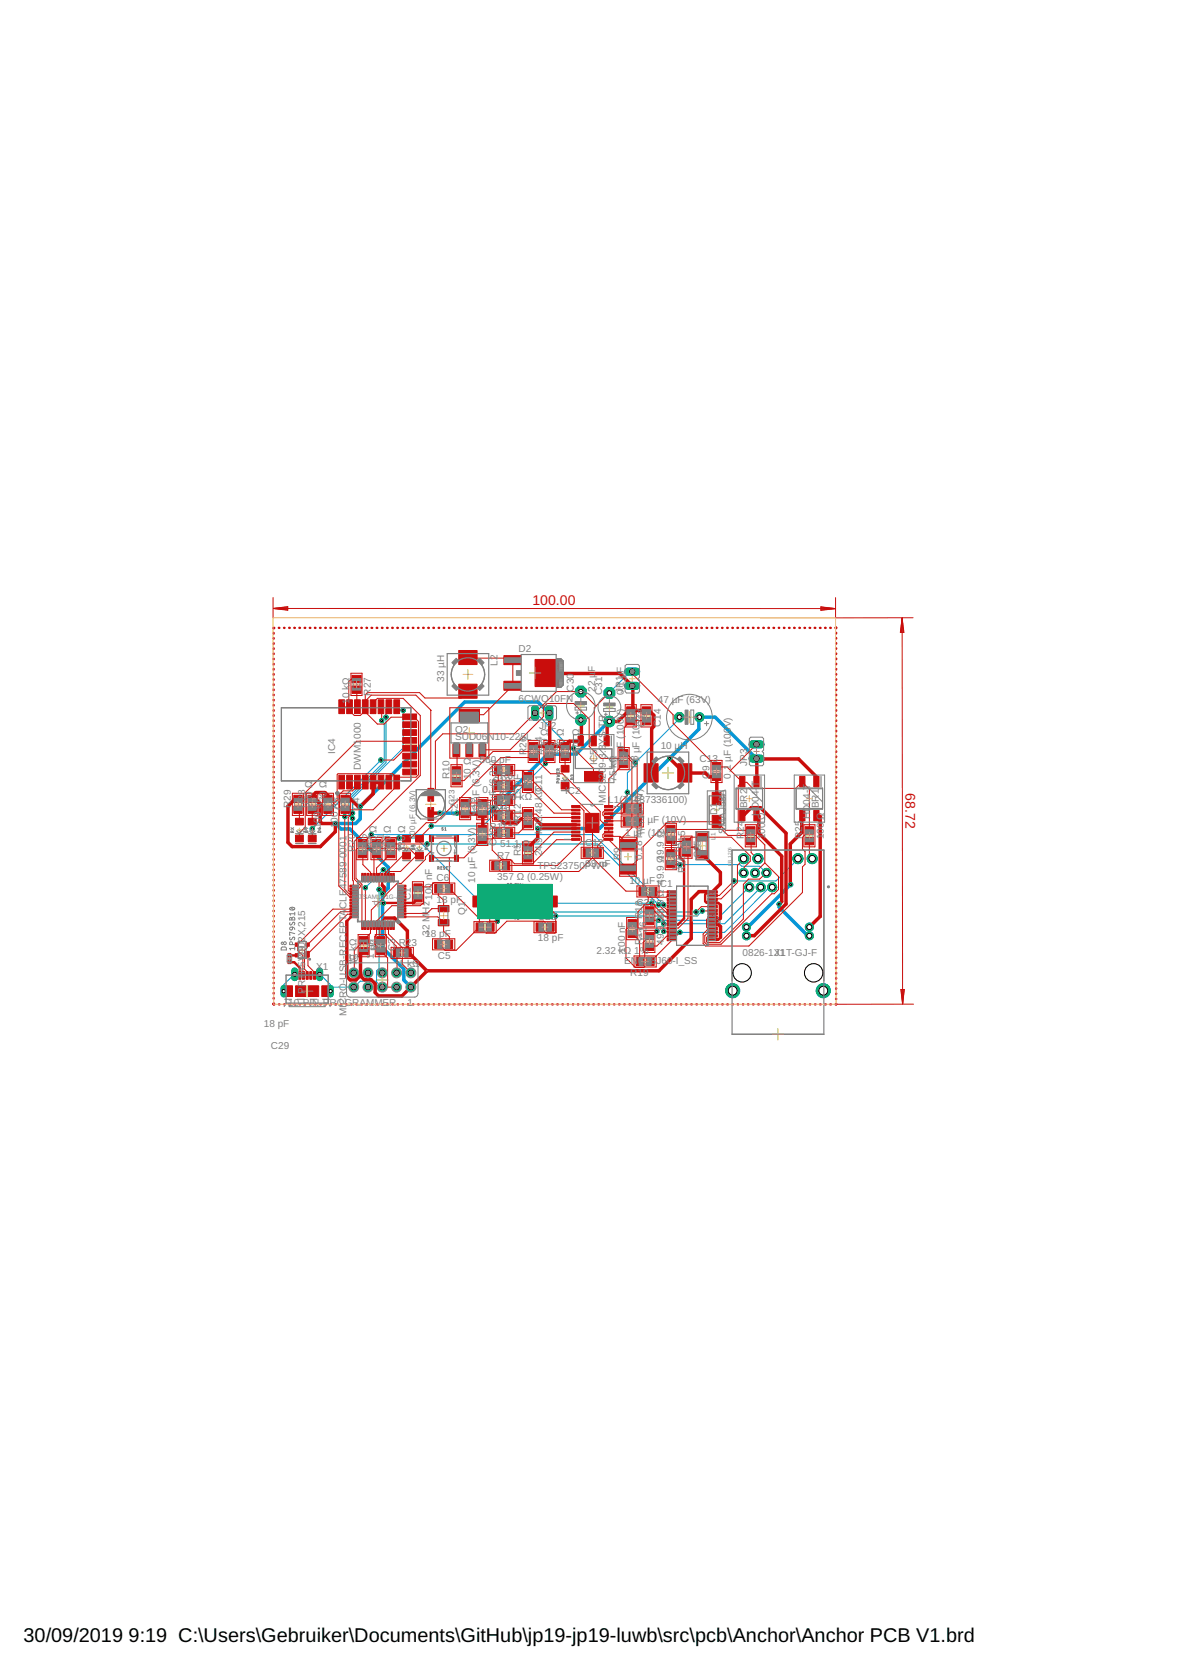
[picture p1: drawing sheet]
<svg xmlns="http://www.w3.org/2000/svg" width="210mm" height="297mm" viewBox="0 0 210 297" stroke-linecap="round" stroke-linejoin="round" font-family="sans-serif">
<defs><g id="words">
<g font-size="3.5">
<text x="4.2" y="291.8">30/09/2019</text>
<text x="22.9" y="291.8">9:19 C:\Users\Gebruiker\Documents\GitHub\jp19-jp19-luwb\src\pcb\Anchor\Anchor PCB V1.brd</text>
</g>
<g font-size="2.5" fill="#c90d0c">
<text x="94.6" y="107.6">100.00</text>
<text x="160.9" y="141" transform="rotate(90 160.9 141)">68.72</text>
</g>
<g font-size="1.8" fill="#808080">
<text x="88.4" y="118.4" transform="rotate(-90 88.4 118.4)">L2</text>
<text x="92.2" y="115.8">D2</text>
<text x="105.8" y="119.4" transform="rotate(-90 105.8 119.4)">F</text>
<text x="62.1" y="125.1" transform="rotate(-90 62.1 125.1)">10 kΩ</text>
<text x="65.9" y="123.7" transform="rotate(-90 65.9 123.7)">R27</text>
<text x="78.9" y="121.2" transform="rotate(-90 78.9 121.2)">33 µH</text>
<text x="92.2" y="124.7">6CWQ10FN</text>
<text x="102" y="122.9" transform="rotate(-90 102 122.9)">C30</text>
<text x="105.8" y="122.9" transform="rotate(-90 105.8 122.9)">22 µ</text>
<text x="107" y="123.6" transform="rotate(-90 107 123.6)">C31</text>
<text x="110.8" y="123.6" transform="rotate(-90 110.8 123.6)">0J.P</text>
<text x="110.8" y="122.1" transform="rotate(-90 110.8 122.1)">11µF</text>
<text x="116.9" y="125">47 µF (63V)</text>
<text x="64.1" y="131.4" transform="rotate(-90 64.1 131.4)">000</text>
<text x="80.9" y="130.2">Q2</text>
<text x="80.9" y="131.6">SUD06N10-225L</text>
<text x="95.8" y="129.7">JP</text>
<text x="97.9" y="129.7">2</text>
<text x="107.7" y="130.1" transform="rotate(-90 107.7 130.1)">-TR</text>
<text x="113.6" y="127.8" transform="rotate(-90 113.6 127.8)">V)</text>
<text x="114.7" y="129.3" transform="rotate(-90 114.7 129.3)">C</text>
<text x="114.7" y="128" transform="rotate(-90 114.7 128)">15</text>
<text x="117.4" y="129.3" transform="rotate(-90 117.4 129.3)">C14</text>
<text x="59.6" y="134" transform="rotate(-90 59.6 134)">IC4</text>
<text x="64.1" y="136.9" transform="rotate(-90 64.1 136.9)">DWM1</text>
<text x="85.2" y="135.6">560 pF</text>
<text x="88.2" y="137.9" transform="rotate(-90 88.2 137.9)">3V</text>
<text x="88.2" y="135.7" transform="rotate(-90 88.2 135.7)">)</text>
<text x="93.6" y="134.2" transform="rotate(-90 93.6 134.2)">R26</text>
<text x="96.4" y="134.2" transform="rotate(-90 96.4 134.2)">R14</text>
<text x="97.4" y="134.2" transform="rotate(-90 97.4 134.2)">22</text>
<text x="97.4" y="132.2" transform="rotate(-90 97.4 132.2)">0 Ω</text>
<text x="99.2" y="134.2" transform="rotate(-90 99.2 134.2)">R3</text>
<text x="100.2" y="134.2" transform="rotate(-90 100.2 134.2)">27</text>
<text x="100.2" y="132.2" transform="rotate(-90 100.2 132.2)">0 Ω</text>
<text x="103" y="134.2" transform="rotate(-90 103 134.2)">470 Ω</text>
<text x="106.2" y="136" transform="rotate(-90 106.2 136)">IC5</text>
<text x="107.7" y="136.4" transform="rotate(-90 107.7 136.4)">9-3.3YS</text>
<text x="110.8" y="135.4" transform="rotate(-90 110.8 135.4)">1</text>
<text x="110.8" y="133.9" transform="rotate(-90 110.8 133.9)">µF (100V)</text>
<text x="113.4" y="136.5" transform="rotate(-90 113.4 136.5)">R1</text>
<text x="113.4" y="135.2" transform="rotate(-90 113.4 135.2)">8 µF (100</text>
<text x="117.4" y="133.2">10 µH</text>
<text x="124.3" y="135.4">C1</text>
<text x="126.6" y="135.4">3</text>
<text x="132.8" y="136.1" transform="rotate(-90 132.8 136.1)">JP3</text>
<text x="51.7" y="143.6" transform="rotate(-90 51.7 143.6)">R29</text>
<text x="54.2" y="143.6" transform="rotate(-90 54.2 143.6)">R28</text>
<text x="55.5" y="143.6" transform="rotate(-90 55.5 143.6)">220 Ω</text>
<text x="58" y="143.6" transform="rotate(-90 58 143.6)">270 Ω</text>
<text x="60.8" y="144" transform="rotate(-90 60.8 144)">C2</text>
<text x="63.9" y="144" transform="rotate(-90 63.9 144)">C4</text>
<text x="79.9" y="138.5" transform="rotate(-90 79.9 138.5)">R10</text>
<text x="83.7" y="138.5" transform="rotate(-90 83.7 138.5)">10 Ω</text>
<text x="84.4" y="142.7" transform="rotate(-90 84.4 142.7)">9</text>
<text x="84.9" y="143.7">1.5</text>
<text x="85.2" y="142.5" transform="rotate(-90 85.2 142.5)">µF (6.3V)</text>
<text x="85.7" y="141">0.1 µF</text>
<text x="87.5" y="139.4">C</text>
<text x="87.9" y="143.7">kΩ</text>
<text x="88.2" y="142.5" transform="rotate(-90 88.2 142.5)">µF</text>
<text x="88.2" y="140" transform="rotate(-90 88.2 140)">(6</text>
<text x="88.2" y="138.4" transform="rotate(-90 88.2 138.4)">.</text>
<text x="88.8" y="139.4">10</text>
<text x="88.9" y="138.4">R6</text>
<text x="88.9" y="142.2">100 kΩ</text>
<text x="92.6" y="142.2" transform="rotate(-90 92.6 142.2)">15 pF</text>
<text x="96.4" y="140.8" transform="rotate(-90 96.4 140.8)">C11</text>
<text x="100.4" y="141.2">IC2</text>
<text x="107.7" y="142.7" transform="rotate(-90 107.7 142.7)">MIC520</text>
<text x="108.1" y="142.7">L1(7C4</text>
<text x="109.6" y="138.9" transform="rotate(-90 109.6 138.9)">75 kΩ</text>
<text x="112.4" y="142.5">14</text>
<text x="113.4" y="142.5">737336100)</text>
<text x="114.1" y="142.6" transform="rotate(-90 114.1 142.6)">W)</text>
<text x="126.1" y="138.4" transform="rotate(-90 126.1 138.4)">C9</text>
<text x="129.9" y="138.4" transform="rotate(-90 129.9 138.4)">0.1 µF (100V)</text>
<text x="132.8" y="143.7" transform="rotate(-90 132.8 143.7)">BR2</text>
<text x="134.8" y="143.8" transform="rotate(-90 134.8 143.8)">D04-</text>
<text x="134.8" y="139.9" transform="rotate(-90 134.8 139.9)">T</text>
<text x="145.5" y="143.7" transform="rotate(-90 145.5 143.7)">BR1</text>
<text x="57" y="147.3" transform="rotate(-90 57 147.3)">100 nF</text>
<text x="60.1" y="147.3" transform="rotate(-90 60.1 147.3)">1</text>
<text x="60.1" y="146.3" transform="rotate(-90 60.1 146.3)">00 nF</text>
<text x="66.9" y="148" transform="rotate(-90 66.9 148)">Ω</text>
<text x="69.5" y="148" transform="rotate(-90 69.5 148)">Ω</text>
<text x="72" y="149.5" transform="rotate(-90 72 149.5)">0</text>
<text x="72" y="148" transform="rotate(-90 72 148)">Ω</text>
<text x="81.4" y="145" transform="rotate(-90 81.4 145)">C21</text>
<text x="84.4" y="145" transform="rotate(-90 84.4 145)">C1</text>
<text x="84.4" y="149.8" transform="rotate(-90 84.4 149.8)">3V)</text>
<text x="85.2" y="145" transform="rotate(-90 85.2 145)">1</text>
<text x="85.2" y="144" transform="rotate(-90 85.2 144)">0</text>
<text x="87" y="147.6">R11</text>
<text x="87.5" y="144.8">C18</text>
<text x="88.2" y="145" transform="rotate(-90 88.2 145)">1</text>
<text x="88.2" y="144" transform="rotate(-90 88.2 144)">0</text>
<text x="88.3" y="149" transform="rotate(-90 88.3 149)">2</text>
<text x="88.3" y="148" transform="rotate(-90 88.3 148)">0</text>
<text x="88.9" y="146.8">R13</text>
<text x="92.6" y="146.2" transform="rotate(-90 92.6 146.2)">R12</text>
<text x="96.4" y="149.8" transform="rotate(-90 96.4 149.8)">9</text>
<text x="96.4" y="148.3" transform="rotate(-90 96.4 148.3)">kΩ3</text>
<text x="96.4" y="145.2" transform="rotate(-90 96.4 145.2)">.48 kΩ</text>
<text x="111.1" y="144.8">C</text>
<text x="111.1" y="148.6">1 µ</text>
<text x="111.1" y="146.3">0.</text>
<text x="112.4" y="144.8">16</text>
<text x="112.6" y="146.3">2</text>
<text x="113.6" y="146.3">2 µF (10V)</text>
<text x="113.6" y="148.6">F (16V)</text>
<text x="114.1" y="145" transform="rotate(-90 114.1 145)">0.5</text>
<text x="127.5" y="144.9" transform="rotate(-90 127.5 144.9)">D1</text>
<text x="129" y="148.2" transform="rotate(-90 129 148.2)">SMAJ58A</text>
<text x="132.2" y="149.2" transform="rotate(-90 132.2 149.2)">R24</text>
<text x="134.8" y="145.1" transform="rotate(-90 134.8 145.1)">H</text>
<text x="136" y="149.2" transform="rotate(-90 136 149.2)">100 Ω</text>
<text x="142.6" y="149.2" transform="rotate(-90 142.6 149.2)">R25</text>
<text x="144" y="145.6" transform="rotate(-90 144 145.6)">HD04-T</text>
<text x="146.4" y="149.2" transform="rotate(-90 146.4 149.2)">100</text>
<text x="146.4" y="145.7" transform="rotate(-90 146.4 145.7)">Ω</text>
<text x="63.1" y="151.5" transform="rotate(-90 63.1 151.5)">R20</text>
<text x="65.7" y="151.5" transform="rotate(-90 65.7 151.5)">R22</text>
<text x="66.9" y="151.5" transform="rotate(-90 66.9 151.5)">3</text>
<text x="66.9" y="150.5" transform="rotate(-90 66.9 150.5)">30</text>
<text x="68.2" y="151.5" transform="rotate(-90 68.2 151.5)">R21</text>
<text x="69.5" y="151.5" transform="rotate(-90 69.5 151.5)">3</text>
<text x="69.5" y="150.5" transform="rotate(-90 69.5 150.5)">30</text>
<text x="72" y="151.5" transform="rotate(-90 72 151.5)">3</text>
<text x="72" y="150.5" transform="rotate(-90 72 150.5)">3</text>
<text x="88.3" y="150.3" transform="rotate(-90 88.3 150.3)">C</text>
<text x="88.4" y="152.6">R7</text>
<text x="88.9" y="150.6">51.1 Ω</text>
<text x="92.6" y="152.2" transform="rotate(-90 92.6 152.2)">R5</text>
<text x="95.5" y="154.5">TPS23750PWnPF</text>
<text x="96.4" y="152.2" transform="rotate(-90 96.4 152.2)">24,</text>
<text x="104" y="150.3">C12</text>
<text x="104" y="154.2">33</text>
<text x="110.3" y="152.9" transform="rotate(-90 110.3 152.9)">R9</text>
<text x="114.1" y="152.9" transform="rotate(-90 114.1 152.9)">0.18 mΩ (</text>
<text x="118" y="153" transform="rotate(-90 118 153)">49.9 Ω</text>
<text x="120.7" y="154.9" transform="rotate(-90 120.7 154.9)">100 nF</text>
<text x="121.8" y="155.3" transform="rotate(-90 121.8 155.3)">R16 R15</text>
<text x="124.6" y="152.6" transform="rotate(-90 124.6 152.6)">C25</text>
<text x="61.6" y="161.6" transform="rotate(-90 61.6 161.6)">CLE47589-0001</text>
<text x="73" y="160" transform="rotate(-90 73 160)">C1</text>
<text x="76.8" y="160" transform="rotate(-90 76.8 160)">100 nF</text>
<text x="77.6" y="156.7">C6</text>
<text x="77.6" y="160.5">18 pF</text>
<text x="84.4" y="156.9" transform="rotate(-90 84.4 156.9)">10 µF (6.</text>
<text x="88.4" y="156.4">357 Ω (0.25W)</text>
<text x="111.9" y="157.2">10</text>
<text x="113.2" y="161">C</text>
<text x="114.3" y="157.2">µF</text>
<text x="114.4" y="161">27</text>
<text x="116.8" y="157.7">IC1</text>
<text x="118" y="159.5" transform="rotate(-90 118 159.5)">Ω</text>
<text x="118" y="157.3" transform="rotate(-90 118 157.3)">49.9 Ω</text>
<text x="75.6" y="166.6">18 pF</text>
<text x="76.3" y="166.3" transform="rotate(-90 76.3 166.3)">32 MHz</text>
<text x="82.7" y="162.6" transform="rotate(-90 82.7 162.6)">Q1</text>
<text x="95.6" y="163.5">C28</text>
<text x="95.6" y="167.4">18 pF</text>
<text x="114.1" y="168" transform="rotate(-90 114.1 168)">R17</text>
<text x="114.1" y="163.4" transform="rotate(-90 114.1 163.4)">R18</text>
<text x="114.9" y="167.1" transform="rotate(-90 114.9 167.1)">C2</text>
<text x="114.9" y="164.8" transform="rotate(-90 114.9 164.8)">6</text>
<text x="118" y="168" transform="rotate(-90 118 168)">49.9</text>
<text x="118" y="164" transform="rotate(-90 118 164)">Ω4</text>
<text x="118" y="162.4" transform="rotate(-90 118 162.4)">9.9</text>
<text x="54.2" y="173.2" transform="rotate(-90 54.2 173.2)">R5VD09U2X,215</text>
<text x="56.2" y="172.4">X1</text>
<text x="61.8" y="170.8">10</text>
<text x="63.4" y="171.6" transform="rotate(-90 63.4 171.6)">10 kΩ</text>
<text x="66.4" y="170.4" transform="rotate(-90 66.4 170.4)">1 µF</text>
<text x="67.2" y="169.1" transform="rotate(-90 67.2 169.1)">R4</text>
<text x="70.2" y="169.1" transform="rotate(-90 70.2 169.1)">C3</text>
<text x="70.9" y="168.1">R23</text>
<text x="70.9" y="171.9">1 kΩ</text>
<text x="77.8" y="170.4">C5</text>
<text x="106" y="169.6">2.32 kΩ 1</text>
<text x="110.9" y="171.3">ENC</text>
<text x="111.1" y="169.3" transform="rotate(-90 111.1 169.3)">100 nF</text>
<text x="112" y="173.4">R19</text>
<text x="113.7" y="169.6">%</text>
<text x="114.7" y="171.3">28J60-I_SS</text>
<text x="132" y="169.9">0826-1X1T-GJ-F</text>
<text x="137.7" y="169.9">J1</text>
<text x="51.2" y="178.9">10-PIN-PROGRAMMER</text>
<text x="54.2" y="176.7" transform="rotate(-90 54.2 176.7)">PRT</text>
<text x="72.4" y="178.9">1</text>
<text x="46.9" y="182.6">18 pF</text>
<text x="61.6" y="180.6" transform="rotate(-90 61.6 180.6)">MICRO-USB-RECEPTA</text>
<text x="48.2" y="186.4">C29</text>
</g>
<g font-size="1.4" fill="#808080">
<text x="80.8" y="143" transform="rotate(-90 80.8 143)">C23</text>
<text x="73.8" y="149.1" transform="rotate(-90 73.8 149.1)">100 µF (6.3V)</text>
</g>
<g font-size="1.1" fill="#808080">
<text x="127.1" y="149.3" transform="rotate(-90 127.1 149.3)">L</text>
<text x="127.1" y="148.7" transform="rotate(-90 127.1 148.7)">1</text>
<text x="63.2" y="159.8">A</text>
<text x="63.9" y="159.8">T</text>
<text x="64.6" y="159.8">SAMD21G-A</text>
<text x="66.4" y="160.8">U</text>
<text x="67.3" y="160.8">1</text>
</g>
<g font-size=".8" fill="#808080">
<text x="130" y="154" transform="rotate(-90 130 154)">F</text>
<text x="130" y="153.5" transform="rotate(-90 130 153.5)">B_1206</text>
</g>
</g></defs>
<g fill="none" stroke="#0696d7" stroke-width=".18">
<path d="M112.4 119.4h-.4l-3.7 3.8M67.7 135.1l-12.2 12.2M67.8 128.1l.5 .5v6.8l-7 7v2.8M68.6 127.5v8.1l-6.6 6.5v2.8l.7 .6M71.6 126.3v6.7l-8.9 9v2.5M95.1 126.7l6.4 6.3h.4M96.9 135.7l-11.1 11.1h-9.1M120.8 127.5v.2l-7.9 7.9v.4l-1.4 1.4v3.4M66 148.4h39.5l12.5 12.4M67.4 158.1v14l-.5 .5v2l1 .9M68.1 154.6l-3.2 3.2M70.9 149h3l11.6 11.5h30.3"/>
<path d="M75.9 150h30.3l10.9 10.8M120.8 153.7h10.7l.3 .3h3.2l1.2 1.2M133.2 157.7l-5.9 5.9h-10.2l-.4 .3v1.7M135.2 157.7l-6.4 6.5h-10.8v1.4M137.2 157.7l-.5 .1-7.9 7.9h-8M141.8 152.6l-3.9 4h-7.4M66.9 174.4h-2.9l-1 1.1h-4.3l.1 .7-.1-1.2-1.8-1.8h-4.6l-1.8 1.8-.1 1.2M123.7 162.1h-33.7l-1.6 1.6M124.8 161.9l-.9 .9h-25.1"/>
</g>
<path d="M97.6 126.7l-2-1.9h-13l-18.6 18.5v2.3l-.8 .8h-3.6l1 1h1.6l6.8 6.8v3.7l-1 1v9.6l3.8 3.8v1.9l1.2 1.3M108.3 128.2l-5.9 5.8h-5.1l-10.4 10.5h-8.7M134.5 134.9l-7.4-7.4h-2.9v2.1l-17.6 17.7h-11M140.5 157.2l-7.6 7.6h-.2M68 160.5h.1M138.5 160.7v.5l5.1 5.1h.2" fill="none" stroke="#0696d7" stroke-width=".61"/>
<path d="M58.8 175.6v1.1" fill="none" stroke="#0dab76" stroke-width="1.1"/>
<circle cx="58.8" cy="176.2" r=".3" fill="#fff" stroke="#000" stroke-width=".18"/>
<path d="M50.4 175.6v1.1" fill="none" stroke="#0dab76" stroke-width="1.1"/>
<circle cx="50.4" cy="176.2" r=".3" fill="#fff" stroke="#000" stroke-width=".18"/>
<path d="M52.4 172.6v1.2" fill="none" stroke="#0dab76" stroke-width="1.2"/>
<circle cx="52.4" cy="173.2" r=".36" fill="#fff" stroke="#000" stroke-width=".18"/>
<path d="M56.8 172.6v1.2" fill="none" stroke="#0dab76" stroke-width="1.2"/>
<circle cx="56.8" cy="173.2" r=".36" fill="#fff" stroke="#000" stroke-width=".18"/>
<circle cx="120.8" cy="127.5" r=".87" fill="#0dab76" stroke="#0dab76" stroke-width=".18"/>
<circle cx="120.8" cy="127.5" r=".4" fill="#fff" stroke="#000" stroke-width=".18"/>
<circle cx="124.3" cy="127.5" r=".8" fill="#0dab76" stroke="#0dab76" stroke-width=".18"/>
<circle cx="124.3" cy="127.5" r=".4" fill="#fff" stroke="#000" stroke-width=".18"/>
<path d="M111.7 121.9h1.4" fill="none" stroke="#0dab76" stroke-width="1.4"/>
<circle cx="112.4" cy="121.9" r=".47" fill="#fff" stroke="#000" stroke-width=".18"/>
<path d="M111.7 119.4h1.4" fill="none" stroke="#0dab76" stroke-width="1.4"/>
<circle cx="112.4" cy="119.4" r=".47" fill="#fff" stroke="#000" stroke-width=".18"/>
<circle cx="73" cy="175.5" r=".72" fill="#0dab76" stroke="#0dab76" stroke-width=".18"/>
<circle cx="73" cy="175.5" r=".47" fill="#fff" stroke="#000" stroke-width=".18"/>
<circle cx="73" cy="172.9" r=".78" fill="#0dab76" stroke="#0dab76" stroke-width=".18"/>
<circle cx="73" cy="172.9" r=".47" fill="#fff" stroke="#000" stroke-width=".18"/>
<circle cx="70.5" cy="175.5" r=".78" fill="#0dab76" stroke="#0dab76" stroke-width=".18"/>
<circle cx="70.5" cy="175.5" r=".47" fill="#fff" stroke="#000" stroke-width=".18"/>
<circle cx="70.5" cy="172.9" r=".78" fill="#0dab76" stroke="#0dab76" stroke-width=".18"/>
<circle cx="70.5" cy="172.9" r=".47" fill="#fff" stroke="#000" stroke-width=".18"/>
<circle cx="67.9" cy="175.5" r=".78" fill="#0dab76" stroke="#0dab76" stroke-width=".18"/>
<circle cx="67.9" cy="175.5" r=".47" fill="#fff" stroke="#000" stroke-width=".18"/>
<circle cx="67.9" cy="172.9" r=".78" fill="#0dab76" stroke="#0dab76" stroke-width=".18"/>
<circle cx="67.9" cy="172.9" r=".47" fill="#fff" stroke="#000" stroke-width=".18"/>
<circle cx="65.4" cy="175.5" r=".78" fill="#0dab76" stroke="#0dab76" stroke-width=".18"/>
<circle cx="65.4" cy="175.5" r=".47" fill="#fff" stroke="#000" stroke-width=".18"/>
<circle cx="65.4" cy="172.9" r=".78" fill="#0dab76" stroke="#0dab76" stroke-width=".18"/>
<circle cx="65.4" cy="172.9" r=".47" fill="#fff" stroke="#000" stroke-width=".18"/>
<circle cx="62.9" cy="175.5" r=".78" fill="#0dab76" stroke="#0dab76" stroke-width=".18"/>
<circle cx="62.9" cy="175.5" r=".47" fill="#fff" stroke="#000" stroke-width=".18"/>
<circle cx="62.9" cy="172.9" r=".78" fill="#0dab76" stroke="#0dab76" stroke-width=".18"/>
<circle cx="62.9" cy="172.9" r=".47" fill="#fff" stroke="#000" stroke-width=".18"/>
<circle cx="137.2" cy="157.7" r=".8" fill="#0dab76" stroke="#0dab76" stroke-width=".18"/>
<circle cx="137.2" cy="157.7" r=".51" fill="#fff" stroke="#000" stroke-width=".18"/>
<circle cx="135.2" cy="157.7" r=".8" fill="#0dab76" stroke="#0dab76" stroke-width=".18"/>
<circle cx="135.2" cy="157.7" r=".51" fill="#fff" stroke="#000" stroke-width=".18"/>
<circle cx="133.2" cy="157.7" r=".8" fill="#0dab76" stroke="#0dab76" stroke-width=".18"/>
<circle cx="133.2" cy="157.7" r=".51" fill="#fff" stroke="#000" stroke-width=".18"/>
<circle cx="136.2" cy="155.2" r=".8" fill="#0dab76" stroke="#0dab76" stroke-width=".18"/>
<circle cx="136.2" cy="155.2" r=".51" fill="#fff" stroke="#000" stroke-width=".18"/>
<circle cx="134.2" cy="155.2" r=".8" fill="#0dab76" stroke="#0dab76" stroke-width=".18"/>
<circle cx="134.2" cy="155.2" r=".51" fill="#fff" stroke="#000" stroke-width=".18"/>
<circle cx="132.2" cy="155.2" r=".8" fill="#0dab76" stroke="#0dab76" stroke-width=".18"/>
<circle cx="132.2" cy="155.2" r=".51" fill="#fff" stroke="#000" stroke-width=".18"/>
<circle cx="143.8" cy="164.8" r=".72" fill="#0dab76" stroke="#0dab76" stroke-width=".18"/>
<circle cx="143.8" cy="164.8" r=".44" fill="#fff" stroke="#000" stroke-width=".18"/>
<circle cx="132.7" cy="164.8" r=".72" fill="#0dab76" stroke="#0dab76" stroke-width=".18"/>
<circle cx="132.7" cy="164.8" r=".44" fill="#fff" stroke="#000" stroke-width=".18"/>
<circle cx="143.8" cy="166.3" r=".72" fill="#0dab76" stroke="#0dab76" stroke-width=".18"/>
<circle cx="143.8" cy="166.3" r=".44" fill="#fff" stroke="#000" stroke-width=".18"/>
<circle cx="132.7" cy="166.3" r=".72" fill="#0dab76" stroke="#0dab76" stroke-width=".18"/>
<circle cx="132.7" cy="166.3" r=".44" fill="#fff" stroke="#000" stroke-width=".18"/>
<circle cx="144.4" cy="152.6" r=".9" fill="#0dab76" stroke="#0dab76" stroke-width=".18"/>
<circle cx="144.4" cy="152.6" r=".57" fill="#fff" stroke="#000" stroke-width=".18"/>
<circle cx="141.8" cy="152.6" r=".9" fill="#0dab76" stroke="#0dab76" stroke-width=".18"/>
<circle cx="141.8" cy="152.6" r=".57" fill="#fff" stroke="#000" stroke-width=".18"/>
<circle cx="134.7" cy="152.6" r=".9" fill="#0dab76" stroke="#0dab76" stroke-width=".18"/>
<circle cx="134.7" cy="152.6" r=".57" fill="#fff" stroke="#000" stroke-width=".18"/>
<circle cx="132.2" cy="152.6" r=".9" fill="#0dab76" stroke="#0dab76" stroke-width=".18"/>
<circle cx="132.2" cy="152.6" r=".57" fill="#fff" stroke="#000" stroke-width=".18"/>
<circle cx="146.3" cy="176.1" r="1.25" fill="#0dab76" stroke="#0dab76" stroke-width=".18"/>
<circle cx="146.3" cy="176.1" r=".78" fill="#fff" stroke="#000" stroke-width=".18"/>
<circle cx="130.2" cy="176.1" r="1.25" fill="#0dab76" stroke="#0dab76" stroke-width=".18"/>
<circle cx="130.2" cy="176.1" r=".78" fill="#fff" stroke="#000" stroke-width=".18"/>
<circle cx="103.2" cy="128" r=".95" fill="#0dab76" stroke="#0dab76" stroke-width=".18"/>
<circle cx="103.2" cy="128" r=".4" fill="#fff" stroke="#000" stroke-width=".18"/>
<circle cx="103.2" cy="122.9" r="1.03" fill="#0dab76" stroke="#0dab76" stroke-width=".18"/>
<circle cx="103.2" cy="122.9" r=".4" fill="#fff" stroke="#000" stroke-width=".18"/>
<circle cx="108.3" cy="128.2" r=".95" fill="#0dab76" stroke="#0dab76" stroke-width=".18"/>
<circle cx="108.3" cy="128.2" r=".4" fill="#fff" stroke="#000" stroke-width=".18"/>
<circle cx="108.3" cy="123.2" r="1.03" fill="#0dab76" stroke="#0dab76" stroke-width=".18"/>
<circle cx="108.3" cy="123.2" r=".4" fill="#fff" stroke="#000" stroke-width=".18"/>
<path d="M97.6 126v1.4" fill="none" stroke="#0dab76" stroke-width="1.4"/>
<circle cx="97.6" cy="126.7" r=".47" fill="#fff" stroke="#000" stroke-width=".18"/>
<path d="M95.1 126v1.4" fill="none" stroke="#0dab76" stroke-width="1.4"/>
<circle cx="95.1" cy="126.7" r=".47" fill="#fff" stroke="#000" stroke-width=".18"/>
<path d="M133.8 134.9h1.4" fill="none" stroke="#0dab76" stroke-width="1.4"/>
<circle cx="134.5" cy="134.9" r=".47" fill="#fff" stroke="#000" stroke-width=".18"/>
<path d="M133.8 132.3h1.4" fill="none" stroke="#0dab76" stroke-width="1.4"/>
<circle cx="134.5" cy="132.3" r=".47" fill="#fff" stroke="#000" stroke-width=".18"/>
<circle cx="101.9" cy="133" r=".38" fill="#0dab76" stroke="#0dab76" stroke-width=".18"/>
<circle cx="101.9" cy="133" r=".17" fill="#fff" stroke="#000" stroke-width=".18"/>
<circle cx="67.4" cy="158.1" r=".38" fill="#0dab76" stroke="#0dab76" stroke-width=".18"/>
<circle cx="67.4" cy="158.1" r=".17" fill="#fff" stroke="#000" stroke-width=".18"/>
<circle cx="68" cy="158.9" r=".38" fill="#0dab76" stroke="#0dab76" stroke-width=".18"/>
<circle cx="68" cy="158.9" r=".17" fill="#fff" stroke="#000" stroke-width=".18"/>
<circle cx="68.1" cy="160.5" r=".38" fill="#0dab76" stroke="#0dab76" stroke-width=".18"/>
<circle cx="68.1" cy="160.5" r=".17" fill="#fff" stroke="#000" stroke-width=".18"/>
<circle cx="64" cy="143.3" r=".38" fill="#0dab76" stroke="#0dab76" stroke-width=".18"/>
<circle cx="64" cy="143.3" r=".17" fill="#fff" stroke="#000" stroke-width=".18"/>
<circle cx="59.6" cy="146.4" r=".38" fill="#0dab76" stroke="#0dab76" stroke-width=".18"/>
<circle cx="59.6" cy="146.4" r=".17" fill="#fff" stroke="#000" stroke-width=".18"/>
<circle cx="95.6" cy="147.3" r=".38" fill="#0dab76" stroke="#0dab76" stroke-width=".18"/>
<circle cx="95.6" cy="147.3" r=".17" fill="#fff" stroke="#000" stroke-width=".18"/>
<circle cx="119" cy="134.8" r=".38" fill="#0dab76" stroke="#0dab76" stroke-width=".18"/>
<circle cx="119" cy="134.8" r=".17" fill="#fff" stroke="#000" stroke-width=".18"/>
<circle cx="140.5" cy="157.2" r=".38" fill="#0dab76" stroke="#0dab76" stroke-width=".18"/>
<circle cx="140.5" cy="157.2" r=".17" fill="#fff" stroke="#000" stroke-width=".18"/>
<circle cx="138.5" cy="160.7" r=".38" fill="#0dab76" stroke="#0dab76" stroke-width=".18"/>
<circle cx="138.5" cy="160.7" r=".17" fill="#fff" stroke="#000" stroke-width=".18"/>
<circle cx="111.5" cy="140.8" r=".38" fill="#0dab76" stroke="#0dab76" stroke-width=".18"/>
<circle cx="111.5" cy="140.8" r=".17" fill="#fff" stroke="#000" stroke-width=".18"/>
<circle cx="112.9" cy="135.6" r=".38" fill="#0dab76" stroke="#0dab76" stroke-width=".18"/>
<circle cx="112.9" cy="135.6" r=".17" fill="#fff" stroke="#000" stroke-width=".18"/>
<circle cx="78.2" cy="144.5" r=".38" fill="#0dab76" stroke="#0dab76" stroke-width=".18"/>
<circle cx="78.2" cy="144.5" r=".17" fill="#fff" stroke="#000" stroke-width=".18"/>
<circle cx="81.2" cy="144.5" r=".38" fill="#0dab76" stroke="#0dab76" stroke-width=".18"/>
<circle cx="81.2" cy="144.5" r=".17" fill="#fff" stroke="#000" stroke-width=".18"/>
<circle cx="87.8" cy="143.6" r=".38" fill="#0dab76" stroke="#0dab76" stroke-width=".18"/>
<circle cx="87.8" cy="143.6" r=".17" fill="#fff" stroke="#000" stroke-width=".18"/>
<circle cx="130.5" cy="156.6" r=".38" fill="#0dab76" stroke="#0dab76" stroke-width=".18"/>
<circle cx="130.5" cy="156.6" r=".17" fill="#fff" stroke="#000" stroke-width=".18"/>
<circle cx="118" cy="164.2" r=".38" fill="#0dab76" stroke="#0dab76" stroke-width=".18"/>
<circle cx="118" cy="164.2" r=".17" fill="#fff" stroke="#000" stroke-width=".18"/>
<circle cx="118" cy="165.6" r=".38" fill="#0dab76" stroke="#0dab76" stroke-width=".18"/>
<circle cx="118" cy="165.6" r=".17" fill="#fff" stroke="#000" stroke-width=".18"/>
<circle cx="120.8" cy="165.7" r=".38" fill="#0dab76" stroke="#0dab76" stroke-width=".18"/>
<circle cx="120.8" cy="165.7" r=".17" fill="#fff" stroke="#000" stroke-width=".18"/>
<circle cx="120.8" cy="153.7" r=".38" fill="#0dab76" stroke="#0dab76" stroke-width=".18"/>
<circle cx="120.8" cy="153.7" r=".17" fill="#fff" stroke="#000" stroke-width=".18"/>
<circle cx="117.1" cy="163.6" r=".38" fill="#0dab76" stroke="#0dab76" stroke-width=".18"/>
<circle cx="117.1" cy="163.6" r=".17" fill="#fff" stroke="#000" stroke-width=".18"/>
<circle cx="116.7" cy="165.6" r=".38" fill="#0dab76" stroke="#0dab76" stroke-width=".18"/>
<circle cx="116.7" cy="165.6" r=".17" fill="#fff" stroke="#000" stroke-width=".18"/>
<circle cx="123.7" cy="162.1" r=".38" fill="#0dab76" stroke="#0dab76" stroke-width=".18"/>
<circle cx="123.7" cy="162.1" r=".17" fill="#fff" stroke="#000" stroke-width=".18"/>
<circle cx="88.4" cy="163.7" r=".38" fill="#0dab76" stroke="#0dab76" stroke-width=".18"/>
<circle cx="88.4" cy="163.7" r=".17" fill="#fff" stroke="#000" stroke-width=".18"/>
<circle cx="124.8" cy="161.9" r=".38" fill="#0dab76" stroke="#0dab76" stroke-width=".18"/>
<circle cx="124.8" cy="161.9" r=".17" fill="#fff" stroke="#000" stroke-width=".18"/>
<circle cx="98.8" cy="162.8" r=".38" fill="#0dab76" stroke="#0dab76" stroke-width=".18"/>
<circle cx="98.8" cy="162.8" r=".17" fill="#fff" stroke="#000" stroke-width=".18"/>
<circle cx="70.9" cy="149" r=".38" fill="#0dab76" stroke="#0dab76" stroke-width=".18"/>
<circle cx="70.9" cy="149" r=".17" fill="#fff" stroke="#000" stroke-width=".18"/>
<circle cx="115.8" cy="160.5" r=".38" fill="#0dab76" stroke="#0dab76" stroke-width=".18"/>
<circle cx="115.8" cy="160.5" r=".17" fill="#fff" stroke="#000" stroke-width=".18"/>
<circle cx="75.9" cy="150" r=".38" fill="#0dab76" stroke="#0dab76" stroke-width=".18"/>
<circle cx="75.9" cy="150" r=".17" fill="#fff" stroke="#000" stroke-width=".18"/>
<circle cx="117.1" cy="160.8" r=".38" fill="#0dab76" stroke="#0dab76" stroke-width=".18"/>
<circle cx="117.1" cy="160.8" r=".17" fill="#fff" stroke="#000" stroke-width=".18"/>
<circle cx="66" cy="148.4" r=".38" fill="#0dab76" stroke="#0dab76" stroke-width=".18"/>
<circle cx="66" cy="148.4" r=".17" fill="#fff" stroke="#000" stroke-width=".18"/>
<circle cx="118" cy="160.8" r=".38" fill="#0dab76" stroke="#0dab76" stroke-width=".18"/>
<circle cx="118" cy="160.8" r=".17" fill="#fff" stroke="#000" stroke-width=".18"/>
<circle cx="61.3" cy="145.2" r=".38" fill="#0dab76" stroke="#0dab76" stroke-width=".18"/>
<circle cx="61.3" cy="145.2" r=".17" fill="#fff" stroke="#000" stroke-width=".18"/>
<circle cx="67.8" cy="128.1" r=".38" fill="#0dab76" stroke="#0dab76" stroke-width=".18"/>
<circle cx="67.8" cy="128.1" r=".17" fill="#fff" stroke="#000" stroke-width=".18"/>
<circle cx="62.7" cy="145.5" r=".38" fill="#0dab76" stroke="#0dab76" stroke-width=".18"/>
<circle cx="62.7" cy="145.5" r=".17" fill="#fff" stroke="#000" stroke-width=".18"/>
<circle cx="68.6" cy="127.5" r=".38" fill="#0dab76" stroke="#0dab76" stroke-width=".18"/>
<circle cx="68.6" cy="127.5" r=".17" fill="#fff" stroke="#000" stroke-width=".18"/>
<circle cx="64.9" cy="157.8" r=".38" fill="#0dab76" stroke="#0dab76" stroke-width=".18"/>
<circle cx="64.9" cy="157.8" r=".17" fill="#fff" stroke="#000" stroke-width=".18"/>
<circle cx="68.1" cy="154.6" r=".38" fill="#0dab76" stroke="#0dab76" stroke-width=".18"/>
<circle cx="68.1" cy="154.6" r=".17" fill="#fff" stroke="#000" stroke-width=".18"/>
<circle cx="76.7" cy="146.8" r=".38" fill="#0dab76" stroke="#0dab76" stroke-width=".18"/>
<circle cx="76.7" cy="146.8" r=".17" fill="#fff" stroke="#000" stroke-width=".18"/>
<circle cx="96.9" cy="135.7" r=".38" fill="#0dab76" stroke="#0dab76" stroke-width=".18"/>
<circle cx="96.9" cy="135.7" r=".17" fill="#fff" stroke="#000" stroke-width=".18"/>
<circle cx="62.7" cy="144.5" r=".38" fill="#0dab76" stroke="#0dab76" stroke-width=".18"/>
<circle cx="62.7" cy="144.5" r=".17" fill="#fff" stroke="#000" stroke-width=".18"/>
<circle cx="71.6" cy="126.3" r=".38" fill="#0dab76" stroke="#0dab76" stroke-width=".18"/>
<circle cx="71.6" cy="126.3" r=".17" fill="#fff" stroke="#000" stroke-width=".18"/>
<circle cx="55.5" cy="147.3" r=".38" fill="#0dab76" stroke="#0dab76" stroke-width=".18"/>
<circle cx="55.5" cy="147.3" r=".17" fill="#fff" stroke="#000" stroke-width=".18"/>
<circle cx="67.7" cy="135.1" r=".38" fill="#0dab76" stroke="#0dab76" stroke-width=".18"/>
<circle cx="67.7" cy="135.1" r=".17" fill="#fff" stroke="#000" stroke-width=".18"/>
<g fill="none" stroke="#c90d0c" stroke-width=".18">
<path d="M48.5 106.2v3.6M48.6 108.2h99.8M48.6 108.2l2.5-.4v.7zM48.6 108.2l2.5 .1M48.6 108.2l2.5 .2M51.1 108l-2.5 .2M51.1 107.9l-2.5 .3M83.2 116.9v.1h7.5l.4 .5v4.4l-5.1 5.1h-2.5l-.1 .2M112.4 119.4h.1v.5l7.1 7.1v1.6l7.8 7.7h1.8l.6 .6M145.9 107.9l2.5 .3-2.5 .3zM145.9 108.1l2.5 .1M145.9 107.9l2.5 .3"/>
<path d="M148.4 108.2l-2.5 .1M148.4 108.2l-2.5 .2M148.5 106.2v3.6h13.8M160.3 109.9l.1 68.5M160.3 109.9l.4 2.5h-.7zM160.3 109.9l.2 2.5M160.3 109.9l-.1 2.5M160.3 109.9l.3 2.5M160.3 109.9l-.2 2.5M60.7 125.6h1.4M62.1 125.6l.1 .8 .8 .8h1l.8-.8M63.4 120.7h-.9l-.5 .4v4.4l.1 .1"/>
<path d="M63.4 122.6v2.9l.1 .1M63.5 139l-.1 .1v.7l-.7 .8h-1.7l-.8 .8v16.1l2 2h.7M64.8 126.4l2.3 2.3h1.2l1.2-1.2h4.1l.8 .7v9.5l-.5 .5h-3.5M64.9 125.6v-1l1.1-1h7.9l2.7 2.6v15.1M64.9 125.6l-.1 .1v.7M64.9 125.6l-.1 .8M66.3 125.6l.2-.1v-.7l.6-.7h4.5l3.1 3.1v10.7l-11.7 11.7v6.7l1 1.1v.2l-.3 .4h-.8M67.7 125.6l.1 .1v2.4M69.1 125.6l-.5 .5v1.4M70.4 138.2l-.6-.7h-9.7l-.2 .2v4.6l-1.6 1.6M70.4 138.2l.1 .8M70.5 139l-.1 .8-4.1 4.2-5-.1"/>
<path d="M70.5 125.6l.7 .7h.4M72.8 131.6l-.1 .2h-9.3l-9.1 9.1v6.1l-1.1 1.1v1M72.8 133l-.1 .1h-.8l-1.9 2h-2.3M76.6 126.3h.1M81.1 133.4h.1v3.5h-.1M81.1 138.9l1.4-.1 5.1-5.2h8.1l.2 .1v1.9l2 1.9h2.1l6.7 6.8v1.5l.7 .7 .8 .1M83.2 122.9l-1.2 1.2h-6.5l-.9-1h-9.3l-.4 .4v1.5M85.7 133.4l.1-.1h4.9l5.9-6v-1.6l.6-.6h4.8l2.7 2.7v4.9l2.1 2.1h4.9l.6 .6v11.8l-1.8 1.8M88.6 136.9v2.8M90.5 136.9h2.3l7 7.1h2.5M90.5 139.7h3.1l4.9 4.8h3.8v.2M94.8 134.5v.2h-5.8l-11.6 11.5h-1.6l-2.8 2.8h-.7v.1"/>
<path d="M97.6 134.5l-.7 .8v.4M100.4 134.5v2.2M100.4 139.7v.4l4.8 4.8v1.3l.1 .2v6.1M101.9 133l3.6 3.6v1.4M105.9 125.5l-2.6-2.6h-4.4l-7.5 7.6h-12.7l-1.3 1.3v8.4l-.8 .8M108.3 123.2l-2.7 2.6v5.8l-.1 .1M110.8 135.8l-2.6 2.7v4.8M114.9 128.2l-2.7-.1-1.2 1.2v4.6h-.2l.2 .1h.4l1.8 1.9v7.7l.2 .2v2.1l-.2 .2v6.8l-1.6 1.6M129.8 136.9l2.1 2M131.9 138.9l-.7 .8v7.9M131.9 138.9l.1 .2h.7l1.1 1h7.6l1.2-1.2 1.2 1.4v7.3M134.5 132.3l-4.7 4.6"/>
<path d="M53 143.9l.2 .2v1.9M55.5 143.9v2.1M55.5 147.3v1.8M61.3 145.2v12.9l.7 .8h.8l.1 .1M62.7 144.5l-.8 .8v13l.1 .1 .9 .1M62.7 145.5v10.9l.1 .2v.9h.1M64.4 151.8l.1 .1v1.8l1.3 1.4 .1 .9M64.9 157.8v6.7M66 148.4l-1.6 1.5M66.9 151.8l-.4 .5-.1 3.7M67.4 156v2.1M68.1 154.6l.5 .5"/>
<path d="M68.9 156h.1v-.9l.2-.2h2l2.7-2.7 .6-.1-.4 .1-1.4-1.4h-9.1l-.3 .3v5l1 1.1v7.2l.1 .1M69.5 151.8l-2.6 2.5v1.7M69.5 149.9v.1h6.4M70.9 149h-2.3l-.9 .9h-.8M72.3 152.1l-.8 .1-3 3-.1 .8M75.3 157.6v2.8l-.6 .6h-5l-2.8 2.7v2.5l-.3 .3v1.4l2.3 2.4v5.2M76.7 146.8l-2.2 2.3M77.9 158v1.2l.9 .8v1.5h-2M79.8 158h.1M79.9 152.5v5.5M79.9 156.9h-2.8l-.7 .7h-2l-.1 .2M79.9 158l5.3 5.3v1.5"/>
<path d="M81.1 149.1v-.1h-4.3l-.1 .1v2.2l-1.1 1v.5l-4.3 4.2h-.7l-4.6 4.8v2.6l-.2 .1v1.4l-2.8 3v4h-.1M87.2 142.3v4.4l1.4 1.4M87.5 149.1h-1.7l-3.3 3.4-5.8 .1M87.5 149.1v2l1.7 1.7M88.6 142.2l-2.3 .1-.6 .5h-3M88.6 148.1l-1.1 1M90.5 142.2v2.8v-.5h3.2l.2 .2h1.4l.6 .6h6.4M93.8 146.5l-1.6 1.6h-1.7M102.3 149.2l-3.4 .1-4.2 4.2h-3.3l-.7-.7h-1.5M102.3 147.9h-3.8l-4.7 4.7M102.3 148.6l.1 .1h.8l.1 .1v.8l-4.2 4.2-9.1 .1M102.3 143.4l.1 .1h.8l.6 .6v7l.5 .5"/>
<path d="M105.3 152.5l6 5.9h2.9l1 1.1M105.3 152.5l-2.4 2.4h-13.9l-.9-1 1.1-1.1M107.4 149.1l.8 .1 2 2.1h3M107.4 149.1l-1.2 1.2v1.3M108.2 147.2v.7h-.6l-.5 .5v.4l.3 .3M108.2 148.6v.1h2l1.4 1.4M108.2 145.9h3.2v.1M108.2 143.3v.1M111.4 143.7l-.8 .8h-2.4v.2M111.5 140.8v.6l-2.6 2.6-1.5 .1-.3 .3v.5l.5 .4h.6M115.2 159.5v.8l-1.8 1.8v2.9M116.1 158.5l3.3 .1"/>
<path d="M119.2 151.7l.1-.1v-2.3h-.1l.1 .3h2.7l.8-.8h7.2l3.3 3.4v.9l-1 1.1v.9l-.1 .1M119.2 147.4h9.1l1.1 1.1h4.9l1.6 1.7v3.2M119.2 153.6l.1 .1h1.5M119.4 159.2l-.1 .1h-.7l-.2 .2h-3.2M122 151.6l.3 .2v11.5l-1.7 1.7h-7.2M130.5 156.6l-2.6 2.6h-1.2M132.2 152.6l-1.1 1.2v3.1l-2.9 2.9-1.5 .1M133.4 147.6h-4.5l-1.5-1.6-8.7 .1-4.4 4.4-.1 8M133.4 149.5l.1 2.1 1.1 1h.1M135.9 153.4l2.5 2.4v2.3l-.8 .8h-.4l-9 9h-2.6l-.3-.3v-1.3l.6-.6h.8M135.9 153.4l-1.7 1.8M136.2 155.2l-1.2 1.1h-2l-.9 .9v6.2l-4.2 4.2h-2.2l-.1-.2v-.8l.1-.1h.9l.1-.1"/>
<path d="M143.8 149.5v2.7l.6 .4M143.8 147.6l-1.2 1.2v2.1l.5 .5v2.2l-.5 .5v4.5l-9.5 9.6h-7.7l-.4-.5v-1.7l.7-.7v-.3M143.8 147.6h.1M51.4 170.9l.1 .1M51.4 169.8h.1M52.8 169.8h-.1M62.9 162.5h-1.2l-7 7.1v2.1l1.1 1v.6l.1 .1-.1-.2h1M62.9 162l-2.4 .1-5.9 5.9v.5l-.5 .4v3.4l.5 .4v.7M62.9 161.5l-.1 .1h-3.6l-6.4 6.3 .1 .1v.9l.9 .9v3.5l.1 .1M67.4 164.5h.1v2.4l.2 .3M67.9 175.5h2.6M68.4 164.5l.1 1.7 1.9 2v1.2h.2l-.1 3.5"/>
<path d="M68.9 164.5h.1v1.5l2.5 2.5v2.9l1.5 1.5M71.4 163h6.4l1.1 1M76.8 161.5l-.9 .9h-4.4l-.1 .1M76.8 161.5h.1M78.8 164v1.5l1.1 1-.1 1.4M85.2 164.8l-4.1 4.1h-2l-1.2-1M85.2 164.8h.2l1 1.1h1.5l2.2-2.2h6.5l1.2 1.1M86.7 160.3l.3 .2v4.3h.2M87 163.7h1.4M96.4 160.3l2.4 2.2v3.2l-.2 .2h-1.5l-1.2-1.1M112.4 164.1l-1.1 1.2v5l1.6 1.7h1.5l.2-.2v-2.6l-.3-.3v-1.3l1.1-1.2 .6-.1 .7-.7M113.4 165l-1 1 1.3 1.3v3.6"/>
<path d="M113.7 170.9h.1M115.4 161.8l.9 .1 1.7 1.7v.6M115.8 160.5l.3 .3h.2l.1 .4 1.9 1.8h1l.1 .1M117.1 160.8l1.5 1.6 .8 .1M117.1 163.6h-1.6l-.1 .1M118 160.8v.4l.6 .6h.8M118 165.6h1.3l.1 .1M119.4 167l.1 .1-3.9 3.8M120.8 165.7l-.6 .6-1.8 .2-1.7 1.7h-1.2l-.1 .1M125.7 165l1 .1M126.7 162.5l-.1 .6h-.7l-.3 .3v1.4l.1 .2M126.7 161.8l-.1 .1h-1.8"/>
<path d="M126.7 161.2h-2l-1 .9M160.1 175.9h.6l-.3 2.5zM160.2 175.9l.2 2.5M160.3 175.9l.1 2.5M160.5 175.9l-.1 2.5M160.7 175.9l-.3 2.5M162.4 178.5h-13.8"/>
</g>
<g fill="#c90d0c" stroke="#c90d0c" stroke-width=".18">
<path d="M73.6 159h1.4v1.3h-1.4z"/>
<path d="M73.6 157.1h1.4v1.3h-1.4z"/>
<path d="M57.6 141.4h1.4v1.3h-1.4z"/>
<path d="M57.6 143.3h1.4v1.3h-1.4z"/>
<path d="M67 166.5h1.4v1.3h-1.4z"/>
<path d="M67 168.4h1.4v1.3h-1.4z"/>
<path d="M60.6 141.4h1.5v1.3h-1.5z"/>
<path d="M60.6 143.3h1.5v1.3h-1.5z"/>
<path d="M79.1 167.1h1.4v1.5h-1.4z"/>
<path d="M77.3 167.1h1.3v1.5h-1.3z"/>
<path d="M77.3 157.2h1.3v1.5h-1.3z"/>
<path d="M79.1 157.2h1.4v1.5h-1.4z"/>
<path d="M77.9 161h1.9v1.1h-1.9z"/>
<path d="M77.9 163.5h1.9v1.1h-1.9z"/>
<path d="M63.8 166.5h1.6v1.3h-1.6z"/>
<path d="M63.8 168.4h1.6v1.3h-1.6z"/>
<path d="M80.8 148.5h.7v1.1h-.7z"/>
<path d="M80.8 152h.7v1.1h-.7z"/>
<path d="M76.3 152h.7v1.1h-.7z"/>
<path d="M76.3 148.5h.7v1.1h-.7z"/>
<path d="M70.7 162.8h1.5v.3h-1.5z"/>
<path d="M70.7 162.3h1.5v.3h-1.5z"/>
<path d="M70.7 161.8h1.5v.3h-1.5z"/>
<path d="M70.7 161.4h1.5v.2h-1.5z"/>
<path d="M70.7 160.8h1.5v.3h-1.5z"/>
<path d="M70.7 160.3h1.5v.3h-1.5z"/>
<path d="M70.7 159.9h1.5v.2h-1.5z"/>
<path d="M70.7 159.3h1.5v.3h-1.5z"/>
<path d="M70.7 158.8h1.5v.3h-1.5z"/>
<path d="M70.7 158.3h1.5v.3h-1.5z"/>
<path d="M70.7 157.8h1.5v.3h-1.5z"/>
<path d="M70.7 157.4h1.5v.2h-1.5z"/>
<path d="M69.8 155.3h.3v1.4h-.3z"/>
<path d="M69.3 155.3h.3v1.4h-.3z"/>
<path d="M68.8 155.3h.3v1.4h-.3z"/>
<path d="M68.3 155.3h.3v1.4h-.3z"/>
<path d="M67.8 155.3h.3v1.4h-.3z"/>
<path d="M67.3 155.3h.3v1.4h-.3z"/>
<path d="M66.8 155.3h.3v1.4h-.3z"/>
<path d="M66.3 155.3h.3v1.4h-.3z"/>
<path d="M65.8 155.3h.3v1.4h-.3z"/>
<path d="M65.3 155.3h.3v1.4h-.3z"/>
<path d="M64.8 155.3h.3v1.4h-.3z"/>
<path d="M64.3 155.3h.3v1.4h-.3z"/>
<path d="M62.2 157.4h1.5v.2h-1.5z"/>
<path d="M62.2 157.8h1.5v.3h-1.5z"/>
<path d="M62.2 158.3h1.5v.3h-1.5z"/>
<path d="M62.2 158.8h1.5v.3h-1.5z"/>
<path d="M62.2 159.3h1.5v.3h-1.5z"/>
<path d="M62.2 159.9h1.5v.2h-1.5z"/>
<path d="M62.2 160.3h1.5v.3h-1.5z"/>
<path d="M62.2 160.8h1.5v.3h-1.5z"/>
<path d="M62.2 161.4h1.5v.2h-1.5z"/>
<path d="M62.2 161.8h1.5v.3h-1.5z"/>
<path d="M62.2 162.3h1.5v.3h-1.5z"/>
<path d="M62.2 162.8h1.5v.3h-1.5z"/>
<path d="M64.3 163.7h.3v1.5h-.3z"/>
<path d="M64.8 163.7h.3v1.5h-.3z"/>
<path d="M65.3 163.7h.3v1.5h-.3z"/>
<path d="M65.8 163.7h.3v1.5h-.3z"/>
<path d="M66.3 163.7h.3v1.5h-.3z"/>
<path d="M66.8 163.7h.3v1.5h-.3z"/>
<path d="M67.3 163.7h.3v1.5h-.3z"/>
<path d="M67.8 163.7h.3v1.5h-.3z"/>
<path d="M68.3 163.7h.3v1.5h-.3z"/>
<path d="M68.8 163.7h.3v1.5h-.3z"/>
<path d="M69.3 163.7h.3v1.5h-.3z"/>
<path d="M69.8 163.7h.3v1.5h-.3z"/>
<path d="M55.7 172.7h.4v1.4h-.4z"/>
<path d="M55.1 172.7h.3v1.4h-.3z"/>
<path d="M54.4 172.7h.4v1.4h-.4z"/>
<path d="M53.7 172.7h.4v1.4h-.4z"/>
<path d="M53.1 172.7h.4v1.4h-.4z"/>
<path d="M52.5 175.2h1.9v1.9h-1.9z"/>
<path d="M50.4 175.2h1.6v1.9h-1.6z"/>
<path d="M54.8 175.2h1.8v1.9h-1.8z"/>
<path d="M57.2 175.2h1.6v1.9h-1.6z"/>
<path d="M144.6 138h1v1.9h-1z"/>
<path d="M142.1 138h1v1.9h-1z"/>
<path d="M142.1 144.1h1v1.8h-1z"/>
<path d="M144.6 144.1h1v1.8h-1z"/>
<path d="M134 138h.9v1.9h-.9z"/>
<path d="M131.5 138h.9v1.9h-.9z"/>
<path d="M131.5 144.1h.9v1.8h-.9z"/>
<path d="M134 144.1h.9v1.8h-.9z"/>
<path d="M126.6 140.8h1.5v2.2h-1.5z"/>
<path d="M126.6 144.9h1.5v2.3h-1.5z"/>
<path d="M126.6 137.4h1.5v1.3h-1.5z"/>
<path d="M126.6 135.5h1.5v1.3h-1.5z"/>
<path d="M101.6 143.2h1.5v.3h-1.5z"/>
<path d="M101.6 143.8h1.5v.4h-1.5z"/>
<path d="M101.6 144.5h1.5v.3h-1.5z"/>
<path d="M101.6 145.1h1.5v.4h-1.5z"/>
<path d="M101.6 145.8h1.5v.3h-1.5z"/>
<path d="M101.6 146.5h1.5v.3h-1.5z"/>
<path d="M101.6 147.1h1.5v.3h-1.5z"/>
<path d="M101.6 147.7h1.5v.4h-1.5z"/>
<path d="M101.6 148.4h1.5v.3h-1.5z"/>
<path d="M101.6 149h1.5v.4h-1.5z"/>
<path d="M107.4 149h1.5v.4h-1.5z"/>
<path d="M107.4 148.4h1.5v.3h-1.5z"/>
<path d="M107.4 147.7h1.5v.4h-1.5z"/>
<path d="M107.4 147.1h1.5v.3h-1.5z"/>
<path d="M107.4 146.5h1.5v.3h-1.5z"/>
<path d="M107.4 145.8h1.5v.3h-1.5z"/>
<path d="M107.4 145.1h1.5v.4h-1.5z"/>
<path d="M107.4 144.5h1.5v.3h-1.5z"/>
<path d="M107.4 143.8h1.5v.4h-1.5z"/>
<path d="M107.4 143.2h1.5v.3h-1.5z"/>
<path d="M104.1 144.6h2.3v3.4h-2.3z"/>
<path d="M93.1 151.9h1.5v1.3h-1.5z"/>
<path d="M93.1 150h1.5v1.3h-1.5z"/>
<path d="M87.9 138.9h1.3v1.5h-1.3z"/>
<path d="M89.8 138.9h1.3v1.5h-1.3z"/>
<path d="M87.4 153.2h1.3v1.4h-1.3z"/>
<path d="M89.3 153.2h1.3v1.4h-1.3z"/>
<path d="M89.8 136.1h1.3v1.5h-1.3z"/>
<path d="M87.9 136.1h1.3v1.5h-1.3z"/>
<path d="M93.1 137.3h1.5v1.3h-1.5z"/>
<path d="M93.1 139.2h1.5v1.3h-1.5z"/>
<path d="M103.7 150.9h1.3v1.5h-1.3z"/>
<path d="M105.6 150.9h1.3v1.5h-1.3z"/>
<path d="M110.1 133.2h1.5v1.4h-1.5z"/>
<path d="M110.1 135.1h1.5v1.4h-1.5z"/>
<path d="M120.5 135.8h2.5v3.2h-2.5z"/>
<path d="M114.5 135.8h2.5v3.2h-2.5z"/>
<path d="M114.2 125.6h1.5v1.4h-1.5z"/>
<path d="M114.2 127.5h1.5v1.3h-1.5z"/>
<path d="M111.4 125.6h1.5v1.4h-1.5z"/>
<path d="M111.4 127.5h1.5v1.3h-1.5z"/>
<path d="M110.8 145.3h1.3v1.5h-1.3z"/>
<path d="M112.7 145.3h1.3v1.5h-1.3z"/>
<path d="M110.8 143h1.3v1.5h-1.3z"/>
<path d="M112.7 143h1.3v1.5h-1.3z"/>
<path d="M110.3 153.6h2.7v1.8h-2.7z"/>
<path d="M110.3 149.2h2.7v1.8h-2.7z"/>
<path d="M80.5 132.3h1.2v2.2h-1.2z"/>
<path d="M82.8 132.3h1.2v2.2h-1.2z"/>
<path d="M85.1 132.3h1.3v2.2h-1.3z"/>
<path d="M81.6 126.1h3.6v2.2h-3.6z"/>
<path d="M80.4 138.2h1.5v1.3h-1.5z"/>
<path d="M80.4 136.3h1.5v1.3h-1.5z"/>
<path d="M81.5 115.6h3.3v2.5h-3.3z"/>
<path d="M81.5 121.6h3.3v2.5h-3.3z"/>
<path d="M89.6 116.5h3v1.7h-3z"/>
<path d="M89.6 121.1h3v1.6h-3z"/>
<path d="M95.1 117.2h4.2v4.8h-4.2z"/>
<path d="M89.8 144.3h1.3v1.5h-1.3z"/>
<path d="M87.9 144.3h1.3v1.5h-1.3z"/>
<path d="M93.1 145.8h1.5v1.3h-1.5z"/>
<path d="M93.1 143.9h1.5v1.3h-1.5z"/>
<path d="M87.9 147.3h1.3v1.5h-1.3z"/>
<path d="M89.8 147.3h1.3v1.5h-1.3z"/>
<path d="M89.8 141.5h1.3v1.5h-1.3z"/>
<path d="M87.9 141.5h1.3v1.5h-1.3z"/>
<path d="M85 144h1.4v1.4h-1.4z"/>
<path d="M85 142.1h1.4v1.3h-1.4z"/>
<path d="M85 146.7h1.4v1.3h-1.4z"/>
<path d="M85 148.6h1.4v1.3h-1.4z"/>
<path d="M81.9 144h1.5v1.4h-1.5z"/>
<path d="M81.9 142.1h1.5v1.3h-1.5z"/>
<path d="M76.1 140.1h1v2.3h-1z"/>
<path d="M76.1 143.6h1v2.2h-1z"/>
<path d="M118.6 158.3h1.6v.5h-1.6z"/>
<path d="M118.6 159h1.6v.4h-1.6z"/>
<path d="M118.6 159.7h1.6v.4h-1.6z"/>
<path d="M118.6 160.3h1.6v.4h-1.6z"/>
<path d="M118.6 161h1.6v.4h-1.6z"/>
<path d="M118.6 161.6h1.6v.4h-1.6z"/>
<path d="M118.6 162.2h1.6v.5h-1.6z"/>
<path d="M118.6 162.9h1.6v.4h-1.6z"/>
<path d="M118.6 163.5h1.6v.5h-1.6z"/>
<path d="M118.6 164.2h1.6v.4h-1.6z"/>
<path d="M118.6 164.8h1.6v.5h-1.6z"/>
<path d="M118.6 165.5h1.6v.4h-1.6z"/>
<path d="M118.6 166.2h1.6v.4h-1.6z"/>
<path d="M118.6 166.8h1.6v.4h-1.6z"/>
<path d="M125.8 166.8h1.7v.4h-1.7z"/>
<path d="M125.8 166.2h1.7v.4h-1.7z"/>
<path d="M125.8 165.5h1.7v.4h-1.7z"/>
<path d="M125.8 164.8h1.7v.5h-1.7z"/>
<path d="M125.8 164.2h1.7v.4h-1.7z"/>
<path d="M125.8 163.5h1.7v.5h-1.7z"/>
<path d="M125.8 162.9h1.7v.4h-1.7z"/>
<path d="M125.8 162.2h1.7v.5h-1.7z"/>
<path d="M125.8 161.6h1.7v.4h-1.7z"/>
<path d="M125.8 161h1.7v.4h-1.7z"/>
<path d="M125.8 160.3h1.7v.4h-1.7z"/>
<path d="M125.8 159.7h1.7v.4h-1.7z"/>
<path d="M125.8 159h1.7v.4h-1.7z"/>
<path d="M125.8 158.3h1.7v.5h-1.7z"/>
<path d="M118.5 146.7h1.5v1.3h-1.5z"/>
<path d="M118.5 148.6h1.5v1.3h-1.5z"/>
<path d="M118.5 151h1.5v1.3h-1.5z"/>
<path d="M118.5 152.9h1.5v1.3h-1.5z"/>
<path d="M121.3 149h1.5v1.3h-1.5z"/>
<path d="M121.3 150.9h1.5v1.3h-1.5z"/>
<path d="M114.7 167.6h1.5v1.4h-1.5z"/>
<path d="M114.7 165.7h1.5v1.3h-1.5z"/>
<path d="M114.7 163.1h1.5v1.3h-1.5z"/>
<path d="M114.7 161.2h1.5v1.3h-1.5z"/>
<path d="M111.6 163.5h1.5v1.3h-1.5z"/>
<path d="M111.6 165.4h1.5v1.3h-1.5z"/>
<path d="M124 151.2h1.6v1.3h-1.6z"/>
<path d="M124 148.2h1.6v1.3h-1.6z"/>
<path d="M115.5 157.7h1.3v1.5h-1.3z"/>
<path d="M113.6 157.7h1.3v1.5h-1.3z"/>
<path d="M115 170.2h1.3v1.4h-1.3z"/>
<path d="M113.1 170.2h1.3v1.4h-1.3z"/>
<path d="M95.3 164.1h1.3v1.4h-1.3z"/>
<path d="M97.2 164.1h1.3v1.4h-1.3z"/>
<path d="M86.5 164.1h1.3v1.4h-1.3z"/>
<path d="M84.6 164.1h1.3v1.4h-1.3z"/>
<path d="M93.7 159.3h5.3v1.9h-5.3z"/>
<path d="M84.1 159.3h5.3v1.9h-5.3z"/>
<path d="M63.6 151.2h1.5v1.3h-1.5z"/>
<path d="M63.6 149.2h1.5v1.4h-1.5z"/>
<path d="M68.7 151.2h1.5v1.3h-1.5z"/>
<path d="M68.7 149.2h1.5v1.4h-1.5z"/>
<path d="M66.2 151.2h1.5v1.3h-1.5z"/>
<path d="M66.2 149.2h1.5v1.4h-1.5z"/>
<path d="M69.9 168.6h1.3v1.5h-1.3z"/>
<path d="M71.8 168.6h1.3v1.5h-1.3z"/>
<path d="M132.7 148.9h1.5v1.3h-1.5z"/>
<path d="M132.7 147h1.5v1.3h-1.5z"/>
<path d="M143.1 148.9h1.5v1.3h-1.5z"/>
<path d="M143.1 147h1.5v1.3h-1.5z"/>
<path d="M99.7 136.1h1.4v1.1h-1.4z"/>
<path d="M99.7 139.1h1.4v1.2h-1.4z"/>
<path d="M99.7 133.9h1.5v1.3h-1.5z"/>
<path d="M99.7 132h1.5v1.3h-1.5z"/>
<path d="M96.9 133.9h1.5v1.3h-1.5z"/>
<path d="M96.9 132h1.5v1.3h-1.5z"/>
<path d="M94.1 133.9h1.5v1.3h-1.5z"/>
<path d="M94.1 132h1.5v1.3h-1.5z"/>
<path d="M73.9 148.5h1.3v1.2h-1.3z"/>
<path d="M73.9 151.5h1.3v1.2h-1.3z"/>
<path d="M71.6 148.5h1.4v1.2h-1.4z"/>
<path d="M71.6 151.5h1.4v1.2h-1.4z"/>
<path d="M60.2 137.8h1v2.5h-1z"/>
<path d="M61.6 137.8h1v2.5h-1z"/>
<path d="M63 137.8h1v2.5h-1z"/>
<path d="M64.4 137.8h1v2.5h-1z"/>
<path d="M65.8 137.8h1v2.5h-1z"/>
<path d="M67.2 137.8h1v2.5h-1z"/>
<path d="M68.6 137.8h1v2.5h-1z"/>
<path d="M70 137.8h1v2.5h-1z"/>
<path d="M71.6 136.7h2.4v1h-2.4z"/>
<path d="M71.6 135.3h2.4v1h-2.4z"/>
<path d="M71.6 133.9h2.4v1h-2.4z"/>
<path d="M71.6 132.5h2.4v1h-2.4z"/>
<path d="M71.6 131.1h2.4v1h-2.4z"/>
<path d="M71.6 129.7h2.4v1h-2.4z"/>
<path d="M71.6 128.3h2.4v1h-2.4z"/>
<path d="M71.6 126.9h2.4v1h-2.4z"/>
<path d="M70 124.4h1v2.5h-1z"/>
<path d="M68.6 124.4h1v2.5h-1z"/>
<path d="M67.2 124.4h1v2.5h-1z"/>
<path d="M65.8 124.4h1v2.5h-1z"/>
<path d="M64.4 124.4h1v2.5h-1z"/>
<path d="M63 124.4h1v2.5h-1z"/>
<path d="M61.6 124.4h1v2.5h-1z"/>
<path d="M60.2 124.4h1v2.5h-1z"/>
<path d="M62.6 120.1h1.6v1.3h-1.6z"/>
<path d="M62.6 121.9h1.6v1.4h-1.6z"/>
<path d="M54.8 143.3h1.4v1.3h-1.4z"/>
<path d="M54.8 141.4h1.4v1.3h-1.4z"/>
<path d="M52.2 143.3h1.5v1.3h-1.5z"/>
<path d="M52.2 141.4h1.5v1.3h-1.5z"/>
<path d="M54.8 145.5h1.4v1.1h-1.4z"/>
<path d="M54.8 148.5h1.4v1.1h-1.4z"/>
<path d="M52.5 145.5h1.4v1.1h-1.4z"/>
<path d="M52.5 148.5h1.4v1.1h-1.4z"/>
<path d="M107.4 130.9h.9v1.7h-.9z"/>
<path d="M105.1 130.9h.9v1.7h-.9z"/>
<path d="M102.7 130.9h1v1.7h-1z"/>
<path d="M103.9 137.1h3.2v1.8h-3.2z"/>
<path d="M51.2 170.6h.5v.7h-.5z"/>
<path d="M51.2 169.5h.5v.7h-.5z"/>
<path d="M54.4 169.1h.6v1h-.6z"/>
<path d="M54.4 167.6h.6v.6h-.6z"/>
<path d="M52.5 167.6h.6v.6h-.6z"/>
<path d="M52.5 169.5h.6v.6h-.6z"/>
</g>
<g fill="none" stroke="#c90d0c" stroke-width=".42">
<path d="M48.6 112.5v.1M48.6 113.4v.1M48.6 114.3v.1M48.6 115.3v.1M48.6 116.2v.1M48.6 117.1v.1M48.6 118v.1M48.6 118.9v.1M48.6 119.8v.1M48.7 111.6l-.1 .1M49.6 111.6h.1M50.5 111.6h.1"/>
<path d="M51.4 111.6h.1M52.3 111.6h.1M53.2 111.6h.1M54.1 111.6h.2M55.1 111.6h.1M56 111.6h.1M56.9 111.6h.1M57.8 111.6h.1M58.7 111.6h.1M59.6 111.6h.1M60.6 111.6h.1M61.5 111.6h.1"/>
<path d="M62.4 111.6h.1M63.3 111.6h.1M64.2 111.6h.1M65.1 111.6h.1M66 111.6h.1M67 111.6h.1M67.9 111.6h.1M68.8 111.6h.1M69.7 111.6h.1M70.6 111.6h.1M71.5 111.6h.1M72.5 111.6h.1"/>
<path d="M73.4 111.6h.1M74.3 111.6h.1M75.2 111.6h.1M76.1 111.6h.1M77 111.6h.1M78 111.6h.1M78.9 111.6h.1M79.8 111.6h.1M80.7 111.6h.1M81.6 111.6h.1M82.5 111.6h.1M83.4 111.6h.1"/>
<path d="M84.4 111.6h.1M85.3 111.6h.1M86.2 111.6h.1M87.1 111.6h.1M88 111.6h.1M88.9 111.6h.1M89.9 111.6h.1M90.8 111.6h.1M91.7 111.6h.1M92.6 111.6h.1M93.5 111.6h.1M94.4 111.6h.1"/>
<path d="M95.4 111.6h.1M96.3 111.6h.1M97.2 111.6h.1M98.1 111.6h.1M99 111.6h.1M99.9 111.6h.1M100.8 111.6h.1M101.8 111.6h.1M102.7 111.6h.1M103.6 111.6h.1M104.5 111.6h.1M105.4 111.6h.1"/>
<path d="M106.3 111.6h.1M107.3 111.6h.1M108.2 111.6h.1M109.1 111.6h.1M110 111.6h.1M110.9 111.6h.1M111.8 111.6h.2M112.8 111.6h.1M113.7 111.6h.1M114.6 111.6h.1M115.5 111.6h.1M116.4 111.6h.1"/>
<path d="M117.3 111.6h.1M118.3 111.6h.1M119.2 111.6h.1M120.1 111.6h.1M121 111.6h.1M121.9 111.6h.1M122.8 111.6h.1M123.7 111.6h.1M124.7 111.6h.1M125.6 111.6h.1M126.5 111.6h.1M127.4 111.6h.1"/>
<path d="M128.3 111.6h.1M129.2 111.6h.1M130.2 111.6h.1M131.1 111.6h.1M132 111.6h.1M132.9 111.6h.1M133.8 111.6h.1M134.7 111.6h.1M135.7 111.6h.1M136.6 111.6h.1M137.5 111.6h.1M138.4 111.6h.1"/>
<path d="M139.3 111.6h.1M140.2 111.6h.1M141.1 111.6h.1M142.1 111.6h.1M143 111.6h.1M143.9 111.6h.1M144.8 111.6h.1M145.7 111.6h.1M146.6 111.6h.1M147.6 111.6h.1M148.5 111.6h.1v.1M148.6 112.5v.1"/>
<path d="M148.6 113.4v.1M148.6 114.3v.1M148.6 115.3h.1M148.6 116.2v.1M148.6 117.1v.1M148.6 118v.1M148.6 118.9v.1M148.6 119.8v.1M48.6 120.8h.1M48.6 121.7v.1M48.6 122.6v.1M48.6 123.5v.1"/>
<path d="M48.6 124.4v.1M48.6 125.3v.1M48.6 126.2v.1M48.6 127.1v.2M48.6 128.1v.1M48.6 129v.1M48.6 129.9v.1M48.6 130.8v.1M48.6 131.7v.1M48.6 132.6v.1M48.6 133.5v.1M48.6 134.5v.1"/>
<path d="M48.6 135.4v.1M48.6 136.3v.1M48.6 137.2v.1M48.6 138.1v.1M48.6 139v.1M48.6 140h.1M148.6 120.7v.1M148.6 121.6v.2M148.6 122.6v.1M148.6 123.5v.1M148.6 124.4v.1M148.6 125.3v.1"/>
<path d="M148.6 126.2v.1M148.6 127.1v.2M148.6 128.1v.1M148.6 129v.1M148.6 129.9v.1M148.6 130.8v.1M148.6 131.7v.1M148.6 132.7v.1M148.6 133.6v.1M148.6 134.5v.1M148.6 135.4v.1M148.6 136.3v.1"/>
<path d="M148.6 137.2v.1M148.6 138.1v.1M148.6 139.1v.1M148.6 140v.1M48.6 140.9v.1M48.6 141.8v.1M48.6 142.7v.1M48.6 143.6v.1M48.6 144.5v.1M48.6 145.4v.1M48.6 146.3v.2M48.6 147.3v.1"/>
<path d="M48.6 148.2v.1M48.6 149.1v.1M48.6 150v.1M48.6 150.9v.1M48.6 151.8v.1M48.6 152.7v.1M48.6 153.6v.2M48.6 154.6v.1M48.6 155.5v.1M48.6 156.4v.1M48.6 157.3v.1M48.6 158.2v.1"/>
<path d="M48.6 159.2h.1M67.9 156v1.4M74.2 159.8l-.7 .7h-5.3M95.6 147.3h6.7M120.8 150.9v1.5l.8 .8v10.1l-1.1 1.1h-1.1M126.6 158.5h.1M126.7 158.6l-.6-.1-.4 .1-.4 .4v1.2l.3 .3h1.1M148.6 140.9v.1M148.6 141.8v.1M148.6 142.7v.1M148.6 143.6v.1M148.6 144.5v.2"/>
<path d="M148.6 145.5v.1M148.6 146.4v.1M148.6 147.3v.1M148.6 148.2v.1M148.6 149.1v.1M148.6 150.1v.1M148.6 151v.1M148.6 151.9v.1M148.6 152.8v.1M148.6 153.7v.1M148.6 154.6v.1M148.6 155.6h.1"/>
<path d="M148.6 156.5v.1M148.6 157.4v.1M148.6 158.3v.1M148.6 159.2v.1M48.6 160.1v.1M48.6 161v.1M48.6 161.9v.1M48.6 162.8v.1M48.6 163.7v.1M48.6 164.6v.1M48.6 165.5v.2M48.6 166.5v.1"/>
<path d="M48.6 167.4v.1M48.6 168.3v.1M48.6 169.2v.1M48.6 170.1v.1M48.6 171v.1M48.6 171.9v.1M48.6 172.8v.2M48.6 173.8v.1M48.6 174.7v.1M48.6 175.6v.1M48.6 176.5v.1M48.6 177.4v.1"/>
<path d="M48.6 178.4v.1h.2M49.6 178.5h.1M50.5 178.5h.1M51.4 178.5h.1M51.5 171h.8l1 1.1M51.5 169.8h1.2M52.3 178.5h.1M53.3 178.5h.1M54.2 178.5h.1M55.1 178.5h.1M56 178.5h.1M56.9 178.5h.1"/>
<path d="M57.8 178.5h.1M58.7 178.5h.1M59.6 178.5h.2M60.6 178.5h.1M61.5 178.5h.1M62.4 178.5h.1M62.4 163l-.8 .8M63.3 178.5h.1M64.2 178.5h.1M65.2 178.5h.1M66.1 178.5h.1M67 178.5h.1"/>
<path d="M67.9 178.5h.1M68.8 178.5h.1M69.7 178.5h.1M70.7 178.5h.1M71.6 178.5h.1M72.5 178.5h.1M73.4 178.5h.1M74.3 178.5h.1M75.2 178.5h.1M76.1 178.5h.1M77.1 178.5h.1M78 178.5h.1"/>
<path d="M78.9 178.5h.1M79.8 178.5h.1M80.7 178.5h.1M81.6 178.5h.1M82.5 178.5h.2M83.5 178.5h.1M84.4 178.5h.1M85.3 178.5h.1M86.2 178.5h.1M87.1 178.5h.1M88.1 178.5h.1M89 178.5h.1"/>
<path d="M89.9 178.5h.1M90.8 178.5h.1M91.7 178.5h.1M92.6 178.5h.1M93.5 178.5h.1M94.5 178.5h.1M95.4 178.5h.1M96.3 178.5h.1M97.2 178.5h.1M98.1 178.5h.1M99 178.5h.1M99.9 178.5h.2"/>
<path d="M100.9 178.5h.1M101.8 178.5h.1M102.7 178.5h.1M103.6 178.5h.1M104.5 178.5h.1M105.5 178.5h.1M106.4 178.5h.1M107.3 178.5h.1M108.2 178.5h.1M109.1 178.5h.1M110 178.5h.1M111 178.5h.1"/>
<path d="M111.9 178.5h.1M112.8 178.5h.1M113.7 178.5h.1M114.6 178.5h.1M115.5 178.5h.1M116.4 178.5h.1M117.4 178.5h.1M118.3 178.5h.1M119.2 178.5h.1M120.1 178.5h.1M121 178.5h.1M121.9 178.5h.1"/>
<path d="M122.9 178.5h.1M123.8 178.5h.1M124.7 178.5h.1M125.6 178.5h.1M126.5 178.5h.1M126.7 167h.1M126.7 160.5h1l.3 .3M126.7 160.5h-.1M127.4 178.5h.1M128 163.3l-.4 .4h-1l.1 .7h1.1M128.1 166.6l-.4 .4h-1M128.4 178.5h.1"/>
<path d="M129.3 178.5h.1M130.2 178.5h.1M131.1 178.5h.1M132 178.5h.1M132.9 178.5h.1M133.8 178.5h.1M134.8 178.5h.1M135.7 178.5h.1M136.6 178.5h.1M137.5 178.5h.1M138.4 178.5h.1M139.3 178.5h.1"/>
<path d="M140.3 178.5h.1M141.2 178.5h.1M142.1 178.5h.1M143 178.5h.1M143.9 178.5h.1M144.8 178.5h.1M145.8 178.5h.1M146.7 178.5h.1M147.6 178.5h.1M148.6 160.1v.1M148.6 161v.1M148.6 161.9v.2"/>
<path d="M148.6 162.9v.1M148.6 163.8v.1M148.6 164.7v.1M148.6 165.6v.1M148.6 166.5v.1M148.6 167.4v.2M148.6 168.4v.1M148.6 169.3v.1M148.6 170.2v.1M148.6 171.1v.1M148.6 172v.1M148.6 173v.1"/>
<path d="M148.6 173.9v.1M148.6 174.8v.1M148.6 175.7v.1M148.6 176.6v.1M148.6 177.5v.1M148.6 178.4l-.1 .1"/>
</g>
<g fill="none" stroke="#c90d0c" stroke-width=".61">
<path d="M97.2 119.6l13 .1 2.3 2.3v4.3h-.3M67.7 139h-1.4v2.1l-2.2 2.3h-.4l-1.4-1.4h-1M94.8 132.6h2.8M97.6 126.7v5.9M103.2 128l.1 .1v3.5l-.1 .2h-2l-.8 .7v.2l-2.8-.1M107.8 131.7l.1-3.1 .3-.4h1.6l2-1.9h3.6l.8 .8v2l-.4 .4v7.9h-.1M114.9 126.3h.1M119 134.8l2.6 2.6h3.8l.6 .7h1.4v3.8M134.5 134.9h7.4l3.2 3.2v.8M134.5 134.9v4M55.5 142v-.5l.6-.6h1.7l.5 .5v.6M56 142l.9 .8v3.2l.3 .4h2.4v1.4l-2.7 2.7h-5l-.7-.7v-6.5l1.3-1.3h.5"/>
<path d="M64 143.3l.1 .1M67.9 157.4l.4 .3v.9l-.3 .3M74.3 159.7l-.1 .1M78.2 144.5h-1.5l-.1 .2M81.2 144.5h1.4l.2 .2h3v2.6l-.1 .1M87.8 143.6v.7l.8 .7M88.6 145v.3l1 1h2.3l.8-.8M95.1 145.5l1.1 1.1h6.1M95.6 147.3v1.7l-1.8 1.7M123.5 150.6l4.5 4.5v2l-1.4 1.4M126.1 158.5h-1.9l-1.3 1.4v6.9l-5.8 5.8h-41.2l-4.5 4.4h-4.1l-.6-.6v-1.5l-.7-.7h-1.3l-.7-.8M131.9 145l.1-.1h.2l1.3-1.3h1.6l4.6 4.5v12.6l-5.7 5.6h-1.3"/>
<path d="M134.5 145l.4 .1v3l4 4.1v8.1l-.4 .4M142.6 145h-.1v3l-2 2v7.2M145.1 145l.7 .1v17.8M61.6 163.8v9.8l.7 .6h1l.9-.9-.2-.1 .1-3.6 .5-.5M64.6 169.1h.1M68.4 163.2h1.7l2.3 2.3v3.9h.3l3.2 3.2M127.8 164.4l.3 .3v1.9M128 160.8v2.5M145.8 162.9h.1M145.8 162.9l-2 1.9"/>
</g>
<path d="M92.7 145.5h2.4M102.3 147.2v.1M123.5 150.6h-2.4l-.3 .3M53.3 172.1v1.3M62.4 163h.5M68.2 160.5h-.1M68.4 163.2l-.4 .4-.1 .9M71.4 160.5h.1" fill="none" stroke="#c90d0c" stroke-width=".25"/>
<path d="M58.8 175.6v1.1" fill="none" stroke="#0dab76" stroke-width="1.1"/>
<circle cx="58.8" cy="176.2" r=".3" fill="#fff" stroke="#000" stroke-width=".18"/>
<path d="M50.4 175.6v1.1" fill="none" stroke="#0dab76" stroke-width="1.1"/>
<circle cx="50.4" cy="176.2" r=".3" fill="#fff" stroke="#000" stroke-width=".18"/>
<path d="M52.4 172.6v1.2" fill="none" stroke="#0dab76" stroke-width="1.2"/>
<circle cx="52.4" cy="173.2" r=".36" fill="#fff" stroke="#000" stroke-width=".18"/>
<path d="M56.8 172.6v1.2" fill="none" stroke="#0dab76" stroke-width="1.2"/>
<circle cx="56.8" cy="173.2" r=".36" fill="#fff" stroke="#000" stroke-width=".18"/>
<circle cx="120.8" cy="127.5" r=".87" fill="#0dab76" stroke="#0dab76" stroke-width=".18"/>
<circle cx="120.8" cy="127.5" r=".4" fill="#fff" stroke="#000" stroke-width=".18"/>
<circle cx="124.3" cy="127.5" r=".8" fill="#0dab76" stroke="#0dab76" stroke-width=".18"/>
<circle cx="124.3" cy="127.5" r=".4" fill="#fff" stroke="#000" stroke-width=".18"/>
<path d="M111.7 121.9h1.4" fill="none" stroke="#0dab76" stroke-width="1.4"/>
<circle cx="112.4" cy="121.9" r=".47" fill="#fff" stroke="#000" stroke-width=".18"/>
<path d="M111.7 119.4h1.4" fill="none" stroke="#0dab76" stroke-width="1.4"/>
<circle cx="112.4" cy="119.4" r=".47" fill="#fff" stroke="#000" stroke-width=".18"/>
<circle cx="73" cy="175.5" r=".72" fill="#0dab76" stroke="#0dab76" stroke-width=".18"/>
<circle cx="73" cy="175.5" r=".47" fill="#fff" stroke="#000" stroke-width=".18"/>
<circle cx="73" cy="172.9" r=".78" fill="#0dab76" stroke="#0dab76" stroke-width=".18"/>
<circle cx="73" cy="172.9" r=".47" fill="#fff" stroke="#000" stroke-width=".18"/>
<circle cx="70.5" cy="175.5" r=".78" fill="#0dab76" stroke="#0dab76" stroke-width=".18"/>
<circle cx="70.5" cy="175.5" r=".47" fill="#fff" stroke="#000" stroke-width=".18"/>
<circle cx="70.5" cy="172.9" r=".78" fill="#0dab76" stroke="#0dab76" stroke-width=".18"/>
<circle cx="70.5" cy="172.9" r=".47" fill="#fff" stroke="#000" stroke-width=".18"/>
<circle cx="67.9" cy="175.5" r=".78" fill="#0dab76" stroke="#0dab76" stroke-width=".18"/>
<circle cx="67.9" cy="175.5" r=".47" fill="#fff" stroke="#000" stroke-width=".18"/>
<circle cx="67.9" cy="172.9" r=".78" fill="#0dab76" stroke="#0dab76" stroke-width=".18"/>
<circle cx="67.9" cy="172.9" r=".47" fill="#fff" stroke="#000" stroke-width=".18"/>
<circle cx="65.4" cy="175.5" r=".78" fill="#0dab76" stroke="#0dab76" stroke-width=".18"/>
<circle cx="65.4" cy="175.5" r=".47" fill="#fff" stroke="#000" stroke-width=".18"/>
<circle cx="65.4" cy="172.9" r=".78" fill="#0dab76" stroke="#0dab76" stroke-width=".18"/>
<circle cx="65.4" cy="172.9" r=".47" fill="#fff" stroke="#000" stroke-width=".18"/>
<circle cx="62.9" cy="175.5" r=".78" fill="#0dab76" stroke="#0dab76" stroke-width=".18"/>
<circle cx="62.9" cy="175.5" r=".47" fill="#fff" stroke="#000" stroke-width=".18"/>
<circle cx="62.9" cy="172.9" r=".78" fill="#0dab76" stroke="#0dab76" stroke-width=".18"/>
<circle cx="62.9" cy="172.9" r=".47" fill="#fff" stroke="#000" stroke-width=".18"/>
<circle cx="137.2" cy="157.7" r=".8" fill="#0dab76" stroke="#0dab76" stroke-width=".18"/>
<circle cx="137.2" cy="157.7" r=".51" fill="#fff" stroke="#000" stroke-width=".18"/>
<circle cx="135.2" cy="157.7" r=".8" fill="#0dab76" stroke="#0dab76" stroke-width=".18"/>
<circle cx="135.2" cy="157.7" r=".51" fill="#fff" stroke="#000" stroke-width=".18"/>
<circle cx="133.2" cy="157.7" r=".8" fill="#0dab76" stroke="#0dab76" stroke-width=".18"/>
<circle cx="133.2" cy="157.7" r=".51" fill="#fff" stroke="#000" stroke-width=".18"/>
<circle cx="136.2" cy="155.2" r=".8" fill="#0dab76" stroke="#0dab76" stroke-width=".18"/>
<circle cx="136.2" cy="155.2" r=".51" fill="#fff" stroke="#000" stroke-width=".18"/>
<circle cx="134.2" cy="155.2" r=".8" fill="#0dab76" stroke="#0dab76" stroke-width=".18"/>
<circle cx="134.2" cy="155.2" r=".51" fill="#fff" stroke="#000" stroke-width=".18"/>
<circle cx="132.2" cy="155.2" r=".8" fill="#0dab76" stroke="#0dab76" stroke-width=".18"/>
<circle cx="132.2" cy="155.2" r=".51" fill="#fff" stroke="#000" stroke-width=".18"/>
<circle cx="143.8" cy="164.8" r=".72" fill="#0dab76" stroke="#0dab76" stroke-width=".18"/>
<circle cx="143.8" cy="164.8" r=".44" fill="#fff" stroke="#000" stroke-width=".18"/>
<circle cx="132.7" cy="164.8" r=".72" fill="#0dab76" stroke="#0dab76" stroke-width=".18"/>
<circle cx="132.7" cy="164.8" r=".44" fill="#fff" stroke="#000" stroke-width=".18"/>
<circle cx="143.8" cy="166.3" r=".72" fill="#0dab76" stroke="#0dab76" stroke-width=".18"/>
<circle cx="143.8" cy="166.3" r=".44" fill="#fff" stroke="#000" stroke-width=".18"/>
<circle cx="132.7" cy="166.3" r=".72" fill="#0dab76" stroke="#0dab76" stroke-width=".18"/>
<circle cx="132.7" cy="166.3" r=".44" fill="#fff" stroke="#000" stroke-width=".18"/>
<circle cx="144.4" cy="152.6" r=".9" fill="#0dab76" stroke="#0dab76" stroke-width=".18"/>
<circle cx="144.4" cy="152.6" r=".57" fill="#fff" stroke="#000" stroke-width=".18"/>
<circle cx="141.8" cy="152.6" r=".9" fill="#0dab76" stroke="#0dab76" stroke-width=".18"/>
<circle cx="141.8" cy="152.6" r=".57" fill="#fff" stroke="#000" stroke-width=".18"/>
<circle cx="134.7" cy="152.6" r=".9" fill="#0dab76" stroke="#0dab76" stroke-width=".18"/>
<circle cx="134.7" cy="152.6" r=".57" fill="#fff" stroke="#000" stroke-width=".18"/>
<circle cx="132.2" cy="152.6" r=".9" fill="#0dab76" stroke="#0dab76" stroke-width=".18"/>
<circle cx="132.2" cy="152.6" r=".57" fill="#fff" stroke="#000" stroke-width=".18"/>
<circle cx="146.3" cy="176.1" r="1.25" fill="#0dab76" stroke="#0dab76" stroke-width=".18"/>
<circle cx="146.3" cy="176.1" r=".78" fill="#fff" stroke="#000" stroke-width=".18"/>
<circle cx="130.2" cy="176.1" r="1.25" fill="#0dab76" stroke="#0dab76" stroke-width=".18"/>
<circle cx="130.2" cy="176.1" r=".78" fill="#fff" stroke="#000" stroke-width=".18"/>
<circle cx="103.2" cy="128" r=".95" fill="#0dab76" stroke="#0dab76" stroke-width=".18"/>
<circle cx="103.2" cy="128" r=".4" fill="#fff" stroke="#000" stroke-width=".18"/>
<circle cx="103.2" cy="122.9" r="1.03" fill="#0dab76" stroke="#0dab76" stroke-width=".18"/>
<circle cx="103.2" cy="122.9" r=".4" fill="#fff" stroke="#000" stroke-width=".18"/>
<circle cx="108.3" cy="128.2" r=".95" fill="#0dab76" stroke="#0dab76" stroke-width=".18"/>
<circle cx="108.3" cy="128.2" r=".4" fill="#fff" stroke="#000" stroke-width=".18"/>
<circle cx="108.3" cy="123.2" r="1.03" fill="#0dab76" stroke="#0dab76" stroke-width=".18"/>
<circle cx="108.3" cy="123.2" r=".4" fill="#fff" stroke="#000" stroke-width=".18"/>
<path d="M97.6 126v1.4" fill="none" stroke="#0dab76" stroke-width="1.4"/>
<circle cx="97.6" cy="126.7" r=".47" fill="#fff" stroke="#000" stroke-width=".18"/>
<path d="M95.1 126v1.4" fill="none" stroke="#0dab76" stroke-width="1.4"/>
<circle cx="95.1" cy="126.7" r=".47" fill="#fff" stroke="#000" stroke-width=".18"/>
<path d="M133.8 134.9h1.4" fill="none" stroke="#0dab76" stroke-width="1.4"/>
<circle cx="134.5" cy="134.9" r=".47" fill="#fff" stroke="#000" stroke-width=".18"/>
<path d="M133.8 132.3h1.4" fill="none" stroke="#0dab76" stroke-width="1.4"/>
<circle cx="134.5" cy="132.3" r=".47" fill="#fff" stroke="#000" stroke-width=".18"/>
<circle cx="101.9" cy="133" r=".38" fill="#0dab76" stroke="#0dab76" stroke-width=".18"/>
<circle cx="101.9" cy="133" r=".17" fill="#fff" stroke="#000" stroke-width=".18"/>
<circle cx="67.4" cy="158.1" r=".38" fill="#0dab76" stroke="#0dab76" stroke-width=".18"/>
<circle cx="67.4" cy="158.1" r=".17" fill="#fff" stroke="#000" stroke-width=".18"/>
<circle cx="68" cy="158.9" r=".38" fill="#0dab76" stroke="#0dab76" stroke-width=".18"/>
<circle cx="68" cy="158.9" r=".17" fill="#fff" stroke="#000" stroke-width=".18"/>
<circle cx="68.1" cy="160.5" r=".38" fill="#0dab76" stroke="#0dab76" stroke-width=".18"/>
<circle cx="68.1" cy="160.5" r=".17" fill="#fff" stroke="#000" stroke-width=".18"/>
<circle cx="64" cy="143.3" r=".38" fill="#0dab76" stroke="#0dab76" stroke-width=".18"/>
<circle cx="64" cy="143.3" r=".17" fill="#fff" stroke="#000" stroke-width=".18"/>
<circle cx="59.6" cy="146.4" r=".38" fill="#0dab76" stroke="#0dab76" stroke-width=".18"/>
<circle cx="59.6" cy="146.4" r=".17" fill="#fff" stroke="#000" stroke-width=".18"/>
<circle cx="95.6" cy="147.3" r=".38" fill="#0dab76" stroke="#0dab76" stroke-width=".18"/>
<circle cx="95.6" cy="147.3" r=".17" fill="#fff" stroke="#000" stroke-width=".18"/>
<circle cx="119" cy="134.8" r=".38" fill="#0dab76" stroke="#0dab76" stroke-width=".18"/>
<circle cx="119" cy="134.8" r=".17" fill="#fff" stroke="#000" stroke-width=".18"/>
<circle cx="140.5" cy="157.2" r=".38" fill="#0dab76" stroke="#0dab76" stroke-width=".18"/>
<circle cx="140.5" cy="157.2" r=".17" fill="#fff" stroke="#000" stroke-width=".18"/>
<circle cx="138.5" cy="160.7" r=".38" fill="#0dab76" stroke="#0dab76" stroke-width=".18"/>
<circle cx="138.5" cy="160.7" r=".17" fill="#fff" stroke="#000" stroke-width=".18"/>
<circle cx="111.5" cy="140.8" r=".38" fill="#0dab76" stroke="#0dab76" stroke-width=".18"/>
<circle cx="111.5" cy="140.8" r=".17" fill="#fff" stroke="#000" stroke-width=".18"/>
<circle cx="112.9" cy="135.6" r=".38" fill="#0dab76" stroke="#0dab76" stroke-width=".18"/>
<circle cx="112.9" cy="135.6" r=".17" fill="#fff" stroke="#000" stroke-width=".18"/>
<circle cx="78.2" cy="144.5" r=".38" fill="#0dab76" stroke="#0dab76" stroke-width=".18"/>
<circle cx="78.2" cy="144.5" r=".17" fill="#fff" stroke="#000" stroke-width=".18"/>
<circle cx="81.2" cy="144.5" r=".38" fill="#0dab76" stroke="#0dab76" stroke-width=".18"/>
<circle cx="81.2" cy="144.5" r=".17" fill="#fff" stroke="#000" stroke-width=".18"/>
<circle cx="87.8" cy="143.6" r=".38" fill="#0dab76" stroke="#0dab76" stroke-width=".18"/>
<circle cx="87.8" cy="143.6" r=".17" fill="#fff" stroke="#000" stroke-width=".18"/>
<circle cx="130.5" cy="156.6" r=".38" fill="#0dab76" stroke="#0dab76" stroke-width=".18"/>
<circle cx="130.5" cy="156.6" r=".17" fill="#fff" stroke="#000" stroke-width=".18"/>
<circle cx="118" cy="164.2" r=".38" fill="#0dab76" stroke="#0dab76" stroke-width=".18"/>
<circle cx="118" cy="164.2" r=".17" fill="#fff" stroke="#000" stroke-width=".18"/>
<circle cx="118" cy="165.6" r=".38" fill="#0dab76" stroke="#0dab76" stroke-width=".18"/>
<circle cx="118" cy="165.6" r=".17" fill="#fff" stroke="#000" stroke-width=".18"/>
<circle cx="120.8" cy="165.7" r=".38" fill="#0dab76" stroke="#0dab76" stroke-width=".18"/>
<circle cx="120.8" cy="165.7" r=".17" fill="#fff" stroke="#000" stroke-width=".18"/>
<circle cx="120.8" cy="153.7" r=".38" fill="#0dab76" stroke="#0dab76" stroke-width=".18"/>
<circle cx="120.8" cy="153.7" r=".17" fill="#fff" stroke="#000" stroke-width=".18"/>
<circle cx="117.1" cy="163.6" r=".38" fill="#0dab76" stroke="#0dab76" stroke-width=".18"/>
<circle cx="117.1" cy="163.6" r=".17" fill="#fff" stroke="#000" stroke-width=".18"/>
<circle cx="116.7" cy="165.6" r=".38" fill="#0dab76" stroke="#0dab76" stroke-width=".18"/>
<circle cx="116.7" cy="165.6" r=".17" fill="#fff" stroke="#000" stroke-width=".18"/>
<circle cx="123.7" cy="162.1" r=".38" fill="#0dab76" stroke="#0dab76" stroke-width=".18"/>
<circle cx="123.7" cy="162.1" r=".17" fill="#fff" stroke="#000" stroke-width=".18"/>
<circle cx="88.4" cy="163.7" r=".38" fill="#0dab76" stroke="#0dab76" stroke-width=".18"/>
<circle cx="88.4" cy="163.7" r=".17" fill="#fff" stroke="#000" stroke-width=".18"/>
<circle cx="124.8" cy="161.9" r=".38" fill="#0dab76" stroke="#0dab76" stroke-width=".18"/>
<circle cx="124.8" cy="161.9" r=".17" fill="#fff" stroke="#000" stroke-width=".18"/>
<circle cx="98.8" cy="162.8" r=".38" fill="#0dab76" stroke="#0dab76" stroke-width=".18"/>
<circle cx="98.8" cy="162.8" r=".17" fill="#fff" stroke="#000" stroke-width=".18"/>
<circle cx="70.9" cy="149" r=".38" fill="#0dab76" stroke="#0dab76" stroke-width=".18"/>
<circle cx="70.9" cy="149" r=".17" fill="#fff" stroke="#000" stroke-width=".18"/>
<circle cx="115.8" cy="160.5" r=".38" fill="#0dab76" stroke="#0dab76" stroke-width=".18"/>
<circle cx="115.8" cy="160.5" r=".17" fill="#fff" stroke="#000" stroke-width=".18"/>
<circle cx="75.9" cy="150" r=".38" fill="#0dab76" stroke="#0dab76" stroke-width=".18"/>
<circle cx="75.9" cy="150" r=".17" fill="#fff" stroke="#000" stroke-width=".18"/>
<circle cx="117.1" cy="160.8" r=".38" fill="#0dab76" stroke="#0dab76" stroke-width=".18"/>
<circle cx="117.1" cy="160.8" r=".17" fill="#fff" stroke="#000" stroke-width=".18"/>
<circle cx="66" cy="148.4" r=".38" fill="#0dab76" stroke="#0dab76" stroke-width=".18"/>
<circle cx="66" cy="148.4" r=".17" fill="#fff" stroke="#000" stroke-width=".18"/>
<circle cx="118" cy="160.8" r=".38" fill="#0dab76" stroke="#0dab76" stroke-width=".18"/>
<circle cx="118" cy="160.8" r=".17" fill="#fff" stroke="#000" stroke-width=".18"/>
<circle cx="61.3" cy="145.2" r=".38" fill="#0dab76" stroke="#0dab76" stroke-width=".18"/>
<circle cx="61.3" cy="145.2" r=".17" fill="#fff" stroke="#000" stroke-width=".18"/>
<circle cx="67.8" cy="128.1" r=".38" fill="#0dab76" stroke="#0dab76" stroke-width=".18"/>
<circle cx="67.8" cy="128.1" r=".17" fill="#fff" stroke="#000" stroke-width=".18"/>
<circle cx="62.7" cy="145.5" r=".38" fill="#0dab76" stroke="#0dab76" stroke-width=".18"/>
<circle cx="62.7" cy="145.5" r=".17" fill="#fff" stroke="#000" stroke-width=".18"/>
<circle cx="68.6" cy="127.5" r=".38" fill="#0dab76" stroke="#0dab76" stroke-width=".18"/>
<circle cx="68.6" cy="127.5" r=".17" fill="#fff" stroke="#000" stroke-width=".18"/>
<circle cx="64.9" cy="157.8" r=".38" fill="#0dab76" stroke="#0dab76" stroke-width=".18"/>
<circle cx="64.9" cy="157.8" r=".17" fill="#fff" stroke="#000" stroke-width=".18"/>
<circle cx="68.1" cy="154.6" r=".38" fill="#0dab76" stroke="#0dab76" stroke-width=".18"/>
<circle cx="68.1" cy="154.6" r=".17" fill="#fff" stroke="#000" stroke-width=".18"/>
<circle cx="76.7" cy="146.8" r=".38" fill="#0dab76" stroke="#0dab76" stroke-width=".18"/>
<circle cx="76.7" cy="146.8" r=".17" fill="#fff" stroke="#000" stroke-width=".18"/>
<circle cx="96.9" cy="135.7" r=".38" fill="#0dab76" stroke="#0dab76" stroke-width=".18"/>
<circle cx="96.9" cy="135.7" r=".17" fill="#fff" stroke="#000" stroke-width=".18"/>
<circle cx="62.7" cy="144.5" r=".38" fill="#0dab76" stroke="#0dab76" stroke-width=".18"/>
<circle cx="62.7" cy="144.5" r=".17" fill="#fff" stroke="#000" stroke-width=".18"/>
<circle cx="71.6" cy="126.3" r=".38" fill="#0dab76" stroke="#0dab76" stroke-width=".18"/>
<circle cx="71.6" cy="126.3" r=".17" fill="#fff" stroke="#000" stroke-width=".18"/>
<circle cx="55.5" cy="147.3" r=".38" fill="#0dab76" stroke="#0dab76" stroke-width=".18"/>
<circle cx="55.5" cy="147.3" r=".17" fill="#fff" stroke="#000" stroke-width=".18"/>
<circle cx="67.7" cy="135.1" r=".38" fill="#0dab76" stroke="#0dab76" stroke-width=".18"/>
<circle cx="67.7" cy="135.1" r=".17" fill="#fff" stroke="#000" stroke-width=".18"/>
<g fill="none" stroke="#c90d0c" stroke-width=".18">
<path d="M62.4 119.7h1.9v3.9h-1.9zM79.9 125.8h7v9h-7zM80.2 135.9h1.9v4h-1.9zM87.5 138.7h4v2h-4zM87.5 135.9h4v2h-4zM92.9 136.9h1.9v4h-1.9zM93.9 131.6h1.9v4h-1.9zM96.7 131.6h1.9v4h-1.9zM99.5 131.6h1.9v4h-1.9zM109.9 132.9h1.9v3.9h-1.9zM111.1 125.3h2v3.9h-2zM113.9 125.3h2v3.9h-2z"/>
<path d="M126.4 135.2h1.9v3.9h-1.9zM52 141h1.9v3.9h-1.9zM54.5 141h2v3.9h-2zM57.3 141h2v3.9h-2zM60.3 141h2v3.9h-2zM63.4 148.9h2v3.9h-2zM65.9 148.9h2v3.9h-2zM68.5 148.9h1.9v3.9h-1.9zM73.3 156.7h2v4h-2zM76.9 157h3.9v1.9h-3.9zM81.7 141.8h2v3.9h-2zM84.7 141.8h2v3.9h-2z"/>
<path d="M84.7 146.3h2v4h-2zM87 152.9h4v2h-4zM87.5 141.2h4v2h-4zM87.5 144h4v2h-4zM87.5 147.1h4v1.9h-4zM92.9 143.6h1.9v3.9h-1.9zM92.9 149.6h1.9v4h-1.9zM103.3 150.6h3.9v2h-3.9zM110.1 148.8h3v7h-3zM110.4 145.1h3.9v1.9h-3.9zM110.4 142.8h3.9v1.9h-3.9zM113.2 157.5h3.9v1.9h-3.9z"/>
<path d="M118.2 146.3h2v4h-2zM118.2 150.7h2v3.9h-2zM121 148.6h2v4h-2zM123.8 147.9h2v4.9h-2zM132.5 146.6h1.9v3.9h-1.9zM142.9 146.6h1.9v3.9h-1.9zM63.6 166.1h2v4h-2zM66.7 166.1h2v4h-2zM69.5 168.4h4v2h-4zM76.9 166.9h3.9v1.9h-3.9zM84.2 163.8h4v2h-4zM94.9 163.8h3.9v2h-3.9z"/>
<path d="M111.4 163.1h1.9v3.9h-1.9zM112.7 169.9h3.9v2h-3.9zM114.4 160.8h2v4h-2zM114.4 165.4h2v3.9h-2z"/>
</g>
<g fill="none" stroke="#808080" stroke-width=".18">
<path d="M111.1 118.4l.3-.3h2l.2 .3v2l-.2 .2 .2 .3v2l-.2 .3h-2l-.3-.3v-2l.3-.3-.3-.2zM62.7 120.9v1.5M64 120.9v1.5M80.5 137.5v.8M81.8 137.5v.8M89.1 139h.8M89.1 137.5h.8M89.1 136.2h.8M93.2 138.6v.7M93.8 125.7l.3-.2h2l.3 .2 .2-.2h2.1l.2 .2v2l-.2 .3h-2.1l-.2-.3-.3 .3h-2l-.3-.3zM94.2 133.2v.8M94.5 138.5v.8"/>
<path d="M95.5 133.2v.8M97 133.2v.8M98.3 133.2v.8M98.9 137.2v.2h.5v-.2M98.9 137.7l.5 .1-.3 .1 .3 .1-.5 .1M99 138.4h.4v.2h-.4zM99.1 137.2v.2M99.2 139.2v-.2l-.2-.1-.1 .3h.5M99.2 136.8l-.2-.1-.1 .2h.5M99.2 136.8v.1M99.4 136.6l-.2 .2M99.8 133.2v.8"/>
<path d="M101.1 133.2v.8M101.7 137.9l.1-.1 .1 .1M101.7 138l-.2-.2v.2M101.9 130.6h7.2v8.5h-7.2zM101.9 138.5l-.1-.2h-.3v.2v.1h.4M102.2 125.7h2v.5h-2zM102.3 133.1h6.5v3.5h-6.5zM102.3 126.7h.5M102.6 126.5v.5M103.2 124.1v.7M103.2 126.2v.7M106.5 133.1l2.3 2.3"/>
<path d="M107.3 126h2v.5h-2zM107.4 127h.5M107.7 126.7v.5M108.3 124.3v.8M108.3 126.5v.6M110.2 134.5v.8M111.5 126.9v.7M111.5 134.5v.8M112.8 126.9v.7M114.3 126.9v.7M115.6 126.9v.7M120.9 127.5h1"/>
<path d="M122.8 126.2h.5v2.6h-.5zM123.3 127.5h.9M125.2 128.6h.8M125.6 128.2v.8M126.7 136.8v.7M128 136.8v.7M130.5 137.8h5.4v8.4h-5.4zM133.2 131.3l.2-.3h2.1l.2 .3v2l-.2 .3 .2 .2v2.1l-.2 .2h-2.1l-.2-.2v-2.1l.2-.2-.2-.3zM141.2 137.8h5.4v8.4h-5.4zM51.7 147.1l.5 .3M52 148v-.2h-.3v.2h.5M52.2 147.7l-.2 .1"/>
<path d="M52.2 147.1l-.5 .3M52.3 142.6v.8M53.6 142.6v.8M54 147.8h.5M54 147.7v.3M54 147.2l.5 .3M54.3 147.7h.4v.3h-.5zM54.5 147.2l-.5 .3M54.7 147.3l-.5-.2 .1 .3M54.9 142.6v.8M56.1 142.6v.8M56.5 147.2l.2 .2"/>
<path d="M56.6 147.7h.3l.1 .3h-.5zM56.7 147.2h.2v.2h-.2zM57.6 142.6v.8M58.9 142.6v.8M60.7 142.6v.8M62 142.6v.8M63.7 156.7h7v7h-7zM63.8 150.4v.9M65 150.4v.9M66.3 150.4v.9M67.6 150.4v.9M68.8 150.4v.9"/>
<path d="M70.1 150.4v.9M70.8 150.2l.4 .3M71 151v-.2l-.2-.1v.3h.4M71.2 150.7l-.2 .2M71.2 150.2l-.4 .3M73 150.9h.5M73 150.7v.3M73 150.2l.5 .3M73.3 150.8h.4v.2h-.4zM73.3 150.2v.3h.2l.1-.3h.1v.3M73.5 150.2l-.5 .3M73.6 158.3v.8"/>
<path d="M74 140.4h5.2v4.4l-.8 .8h-3.6l-.8-.8zM74.7 141.4h3.7M74.8 141.3h3.5M74.9 141.2h3.4M75 158.3v.8M75 141.2l-.3 .2h3.7l-.2-.2M75 141.2h3.2M75 141.1h3.1M75.1 141h2.9M75.2 141h2.7M75.2 141a2.35 2.35 0 0 1 2.7 0M75.2 141l-.2 .2"/>
<path d="M75.3 140.9h2.5M75.5 140.8h2.2M75.6 150.8h.4v.2h-.4zM75.6 140.8h1.9M75.7 140.7a2.45 2.45 0 0 0-1.6 2.3 2.45 2.45 0 0 0 1.6 2.3M75.8 140.7h1.5M75.8 150.3h.2M75.9 150.2v.3l-.3-.2M76.1 140.6h1M76.7 148.6h4.5v4.5h-4.5zM77.4 140.7a2.45 2.45 0 0 1 1.6 2.2 2.45 2.45 0 0 1-1.5 2.3M77.8 154.3h.1"/>
<path d="M77.9 141l.3 .2M77.9 154.3l.2-.1-.3-.1v.4M78 154.3l.1 .2M78.4 154.3h.1M78.5 157.3h.7M78.5 158.6h.7M78.6 154.1h-.2v.4h.2M78.8 147.2h-.3l.2 .2v.2l-.2-.1M79 154.1l-.2 .1 .3 .3h-.3M79.1 147.2l.1-.1v.5M79.1 147.6h.2M79.4 154.3h.1"/>
<path d="M79.6 154.1h-.2v.4h.2M79.8 154.1h.2M79.9 154.1v.4M80.8 149.5v.9l.3 .4M80.8 151v.9M82 143.4v.7M83.3 143.4v.7M85 143.4v.7M85 148v.7M85.8 159.9h-.7v.7h.7M85.9 157.9l11.2-.1 .2 .3-.1 4.4-.1 .1h-11.1l-.2-.2zM86.4 143.4v.7"/>
<path d="M86.4 147.9v.8M86.7 158.8a2.06 2.06 0 0 1 1.4-.6h6.9a2.02 2.02 0 0 1 2 2 2.02 2.02 0 0 1-2 2.1h-6.9a2.02 2.02 0 0 1-1.9-1.3 2.02 2.02 0 0 1 .5-2.2zM87.3 159.3l.8-.3h6.9a1.26 1.26 0 0 1 1.3 1.2 1.26 1.26 0 0 1-1.3 1.3h-6.9a1.25 1.25 0 0 1-1.2-.8 1.25 1.25 0 0 1 .4-1.4zM88.6 153.3h.8M88.6 154.5h.8M89.1 140.3h.8M89.1 145.6h.8M89.1 144.4h.8M89.1 147.4h.8M89.1 148.7h.8M89.1 142.9h.8M89.1 141.6h.8"/>
<path d="M90.1 157.1h.3l-.3 .4h.3M90.9 159.6v1.3M91 157h-.3v.2l.3 .1-.1 .2h-.2M91.3 159.6h.5v1.3h-.5zM91.6 157.5v-.5l.1 .3 .2-.3v.5M92.2 159.6v1.3M92.2 157v.5M92.2 157.2h.3M92.5 157v.5M92.8 157.2h.2l-.2 .3h.2M93.2 145.1v.8M93.2 151.2v.8"/>
<path d="M94.5 145.1v.8M94.5 151.2v.8M97.3 159.9h.7v.7h-.7M100.3 149.2h1M103.3 149.6h3.9M103.3 143h3.9M104.9 151h.7M104.9 152.3h.7M105 143l.2 .3 .3-.1 .1-.2M109.2 143.4h1.1M110.4 150.6v3.3M112 145.4h.8"/>
<path d="M112 143.1h.8M112 146.7h.8M112 144.4h.8M112.9 150.6v3.3M114.8 159.1h.7M114.8 157.8h.7M118.6 147.9v.8M118.6 152.2v.8M119.9 147.9v.8M119.9 152.2v.8M120.2 157.5h5.6v10.5h-5.6zM120.2 158.4h-1.2v.3h1.2"/>
<path d="M120.2 159h-1.2v.4h1.2M120.2 159.7h-1.2v.3h1.2M121.4 150.2v.8M122.7 150.2v.8M124.1 149.3v2.1M125.5 149.3v2.1M125.7 140.6h3.3v6.8h-3.3zM125.8 158.4h1.3v.3h-1.3M125.8 159h1.3v.4h-1.3M125.8 159.7h1.3v.3h-1.3M126 141.5h2.7v5h-2.7zM127.9 141.5l.8 .8"/>
<path d="M130.8 140.1h4.7v3.8h-4.7zM132.8 148.1v.9M133 140.1l2.5 2.5M134.1 148.1v.9M141.5 140.1h4.7v3.8h-4.7zM143.2 148.1v.9M143.7 140.1l2.5 2.5M144.5 148.1v.9M50 168.4h.7l.2 .1v.4h-.9zM50.6 177.6h1.2M50.8 178.3v-5h7.5v5M50.8 178.3h7.5"/>
<path d="M50.8 178.3l-.3 .6M51 169.8h.8v1.2h-.8zM51.2 170.2h.4M51.4 178.3v.6h6.4v-.6M51.4 170.2l.2 .4h-.4zM51.5 163.2l.2-.1 .2 .2 .3-.3 .2 .2v.3h-.9zM51.5 161.4a.49 .49 0 0 1 .5-.2 .49 .49 0 0 1 .4 .4 .49 .49 0 0 1-.5 .2 .49 .49 0 0 1-.4-.4zM51.5 164.9l.5-.1v.3a.26 .26 0 0 1-.4 .2 .26 .26 0 0 1-.1-.4zM51.5 166.6v.4l.2 .1 .4-.5h.2l.1 .2-.1 .3M51.5 164v.3l.2 .1 .4-.4h.2l.1 .1-.1 .3M51.7 161.3l.5 .4M51.9 163.3v.2"/>
<path d="M52 167.9l-.1-.5h-.3l-.1 .5h.9M52 164.8l.3 .1 .1 .3M52.1 173.3v-.2h.5v.2M52.4 168.6h-.9l.2 .3M52.4 162.2v.5M52.4 168.3v.6M52.4 166l-.9-.3v.5h.1M52.4 162.4h-.9l.2 .3M52.8 177.6h1.3M55.1 177.6h1.2M56.5 173.3v-.2h.6v.2M57.3 177.6h1.3"/>
<path d="M58.3 178.3l.4 .6M61.7 171.4l.5-.2h11.7l.3 .2 .1 .4v5l-.3 .3-.3 .1h-11.7l-.3-.2-.1-.4v-4.8zM64 167.4v1.4M65.3 167.4v1.4M67 167.7v.8M68.3 167.7v.8M71.1 168.7h.8M71.1 170h.8M78.1 161.2h1.5v3.2h-1.5zM78.5 168.5h.7M78.5 167.2h.7M85.8 164.1h.8"/>
<path d="M85.8 165.5h.8M90.5 160.3h.4M91.4 163l.1 .2M91.5 163.2v.2M91.7 163l-.2 .2M91.9 163.1l.2-.1v.4M91.9 163.4h.3M92.2 160.3h.4M96.5 164.1h.8M96.5 165.5h.8M111.7 164.7v.7M113 164.7v.7"/>
<path d="M114.2 171.5h.9M114.2 170.3h.9M114.8 162.4v.8M114.8 166.9v.9M116.1 162.4v.8M116.1 166.9v.9M118.1 164.2v.4h.2v-.4M120.2 164.2h-1.2v.4h1.2M120.2 163.6h-1.2v.4h1.2M120.2 162.3h-1.2v.3h1.2M120.2 166.8h-1.2v.4h1.2M120.2 160.3h-1.2v.4h1.2"/>
<path d="M120.2 161h-1.2v.4h1.2M120.2 161.6h-1.2v.4h1.2M120.2 162.9h-1.2v.4h1.2M120.2 164.9h-1.2v.3h1.2M120.2 165.5h-1.2v.4h1.2M120.2 166.2h-1.2v.3h1.2M125.8 164.2h1.3v.4h-1.3M125.8 163.6h1.3v.4h-1.3M125.8 162.3h1.3v.3h-1.3M125.8 166.8h1.3v.4h-1.3M125.8 160.3h1.3v.4h-1.3M125.8 161h1.3v.4h-1.3"/>
<path d="M125.8 161.6h1.3v.4h-1.3M125.8 162.9h1.3v.4h-1.3M125.8 164.9h1.3v.3h-1.3M125.8 165.5h1.3v.4h-1.3M125.8 166.2h1.3v.3h-1.3M127.7 163.6v.4h.3v-.4"/>
<circle cx="103.2" cy="125.5" r="2.53"/>
<circle cx="108.3" cy="125.7" r="2.04"/>
<circle cx="122.5" cy="127.5" r="4.1"/>
<circle cx="76.6" cy="143" r="2.46"/>
<circle cx="50.2" cy="167.7" r=".2"/>
<circle cx="50.6" cy="167.7" r=".26"/>
<circle cx="62.9" cy="175.5" r=".89"/>
<circle cx="62.9" cy="172.9" r=".89"/>
<circle cx="65.4" cy="175.5" r=".89"/>
<circle cx="65.4" cy="172.9" r=".89"/>
<circle cx="67.9" cy="175.5" r=".89"/>
<circle cx="67.9" cy="172.9" r=".89"/>
<circle cx="70.5" cy="175.5" r=".89"/>
<circle cx="70.5" cy="172.9" r=".89"/>
<circle cx="73" cy="175.5" r=".89"/>
<circle cx="73" cy="172.9" r=".89"/>
</g>
<g fill="none" stroke="#808080" stroke-width=".21">
<path d="M79.5 116.2h7.4v7.4h-7.4zM81.4 117.5a2.96 2.96 0 0 0 0 4.8M84.9 117.5a2.96 2.96 0 0 1 0 4.8M92.6 116.4h6.2v6.5h-6.2zM98.9 117.1h.8l.4 .4v4.2l-.4 .5h-.8zM98.9 119.9h1.2M98.9 119.7h1.2M98.9 119.6h1.2M98.9 119.4h1.2M98.9 119.2h1.2M98.9 119.1h1.2M98.9 118.9h1.2"/>
<path d="M98.9 118.7h1.2M98.9 118.6h1.2M98.9 118.4h1.2M98.9 118.2h1.2M98.9 118.1h1.2M98.9 117.9h1.2M98.9 117.7h1.2M98.9 117.6h1.2M98.9 117.4h1.1M98.9 117.2h.9M50 125.8h23v13h-23zM80.2 128.5h6.5v3.6h-6.5z"/>
<path d="M98.9 122.1h.9M98.9 121.9h1M98.9 121.8h1.2M98.9 121.6h1.2M98.9 121.4h1.2M98.9 121.2h1.2M98.9 121.1h1.2M98.9 120.9h1.2M98.9 120.8h1.2M98.9 120.6h1.2M98.9 120.4h1.2M98.9 120.2h1.2"/>
<path d="M98.9 120.1h1.2M99.8 138.8h1.3M100 138.3l.4 .5 .5-.5M102.3 133.1h6.5v3.5h-6.5zM108.6 130.8v1.8M115 133.7h7.4v7.4h-7.4zM116.3 139.1a2.96 2.96 0 0 0 4.8 0M116.3 135.7a2.96 2.96 0 0 1 4.8 0M135.3 138v1.9M145.9 138v1.9M52.5 149.9h1.4M52.5 148.2h1.4"/>
<path d="M52.7 147.7l.5 .5 .5-.5M54.8 149.9h1.4M54.8 148.2h1.4M55 147.7l.5 .5 .5-.5M64.1 156.6h-.6v.5M70.3 156.6h.5v.5M71.6 153h1.3M71.6 151.3h1.3M71.8 150.7l.5 .5 .4-.5M73.9 153h1.3M73.9 151.3h1.3M74.1 150.7l.4 .5 .5-.5"/>
<path d="M77.1 150h-.4v1.6h.4M77.6 148.6h2.6M77.6 153h2.6M80.7 150h.4v1.6h-.4M99.8 140.5h1.3M123.7 147.8h2.3v5h-2.3zM126 141.5v5M128.7 141.2v5.3M130.1 151.1h16.3v32.8h-16.3zM130.8 140.2h4.7v3.5h-4.7zM141.5 140.2h4.7v3.5h-4.7zM53 167.4h1.4v3h-1.4z"/>
<path d="M63.5 163.4v.5h.6M70.8 163.4l-.5 .5"/>
<circle cx="83.2" cy="119.9" r="2.96"/>
<circle cx="118.7" cy="137.4" r="2.96"/>
<circle cx="78.9" cy="150.8" r="1.27"/>
</g>
<g fill="#808080" stroke="#808080" stroke-width=".18">
<path d="M147.1 157.5h.3v.3h-.3z" fill-rule="evenodd"/>
<path d="M59.7 140.8l.2-.1 .3 .1v.4l-.3 .1-.3-.3h.4h-.4z" fill-rule="evenodd"/>
<circle cx="70.8" cy="163.9" r=".3"/>
<circle cx="73" cy="172.9" r=".33"/>
<circle cx="73" cy="175.5" r=".33"/>
<circle cx="70.5" cy="172.9" r=".33"/>
<circle cx="70.5" cy="175.5" r=".33"/>
<circle cx="67.9" cy="172.9" r=".33"/>
<circle cx="67.9" cy="175.5" r=".33"/>
<circle cx="65.4" cy="172.9" r=".33"/>
<circle cx="65.4" cy="175.5" r=".33"/>
<circle cx="62.9" cy="172.9" r=".33"/>
<circle cx="62.9" cy="175.5" r=".33"/>
<circle cx="55" cy="170.5" r=".17"/>
</g>
<g fill="#808080" stroke="#808080" stroke-width=".18">
<path d="M120.4 139.8l.8-.7 .4 .4-.8 .8z"/>
<path d="M120.4 134.9l.4-.4 .8 .8-.4 .4z"/>
<path d="M115.8 135.3l.8-.8 .4 .4-.7 .8z"/>
<path d="M116.3 139.1l.7 .7-.4 .5-.8-.8z"/>
<path d="M85.3 117l.7 .8-.4 .4-.7-.8z"/>
<path d="M80.3 117.8l.8-.8 .4 .4-.8 .8z"/>
<path d="M80.7 121.6l.8 .7-.4 .4-.8-.7z"/>
<path d="M85.6 121.6l.4 .4-.7 .7-.4-.4z"/>
<path d="M91.8 119.2h.7v.9h-.7z"/>
<path d="M102.2 124.7h2v.5h-2z"/>
<path d="M107.3 125h2v.5h-2z"/>
<path d="M73.6 159h1.4v.8h-1.4z"/>
<path d="M73.6 157.6h1.4v.8h-1.4z"/>
<path d="M57.6 141.9h1.4v.7h-1.4z"/>
<path d="M57.6 143.3h1.4v.8h-1.4z"/>
<path d="M67 167h1.4v.8h-1.4z"/>
<path d="M67 168.5h1.4v.7h-1.4z"/>
<path d="M60.6 141.9h1.5v.7h-1.5z"/>
<path d="M60.6 143.3h1.5v.8h-1.5z"/>
<path d="M79.2 167.1h.7v1.5h-.7z"/>
<path d="M77.7 167.1h.8v1.5h-.8z"/>
<path d="M77.8 157.2h.7v1.5h-.7z"/>
<path d="M79.2 157.2h.8v1.5h-.8z"/>
<path d="M63.9 167.1h1.5v.3h-1.5z"/>
<path d="M63.9 168.8h1.5v.3h-1.5z"/>
<path d="M70.7 160.4h1v.2h-1z"/>
<path d="M70.7 159.9h1v.2h-1z"/>
<path d="M70.7 160.9h1v.2h-1z"/>
<path d="M70.7 161.4h1v.2h-1z"/>
<path d="M70.7 161.9h1v.2h-1z"/>
<path d="M70.7 162.4h1v.2h-1z"/>
<path d="M70.7 162.9h1v.2h-1z"/>
<path d="M70.7 159.4h1v.2h-1z"/>
<path d="M70.7 158.9h1v.2h-1z"/>
<path d="M70.7 158.4h1v.2h-1z"/>
<path d="M70.7 157.9h1v.2h-1z"/>
<path d="M70.7 157.4h1v.2h-1z"/>
<path d="M67.3 155.7h.2v1.1h-.2z"/>
<path d="M66.8 155.7h.3v1.1h-.3z"/>
<path d="M67.8 155.7h.3v1.1h-.3z"/>
<path d="M68.3 155.7h.3v1.1h-.3z"/>
<path d="M68.8 155.7h.2v1.1h-.2z"/>
<path d="M69.3 155.7h.3v1.1h-.3z"/>
<path d="M69.8 155.7h.3v1.1h-.3z"/>
<path d="M66.3 155.7h.2v1.1h-.2z"/>
<path d="M65.8 155.7h.3v1.1h-.3z"/>
<path d="M65.3 155.7h.3v1.1h-.3z"/>
<path d="M64.8 155.7h.2v1.1h-.2z"/>
<path d="M64.3 155.7h.3v1.1h-.3z"/>
<path d="M62.7 159.9h1v.2h-1z"/>
<path d="M62.7 160.4h1v.2h-1z"/>
<path d="M62.7 159.4h1v.2h-1z"/>
<path d="M62.7 158.9h1v.2h-1z"/>
<path d="M62.7 158.4h1v.2h-1z"/>
<path d="M62.7 157.9h1v.2h-1z"/>
<path d="M62.7 157.4h1v.2h-1z"/>
<path d="M62.7 160.9h1v.2h-1z"/>
<path d="M62.7 161.4h1v.2h-1z"/>
<path d="M62.7 161.9h1v.2h-1z"/>
<path d="M62.7 162.4h1v.2h-1z"/>
<path d="M62.7 162.9h1v.2h-1z"/>
<path d="M66.8 163.7h.3v1h-.3z"/>
<path d="M67.3 163.7h.2v1h-.2z"/>
<path d="M66.3 163.7h.2v1h-.2z"/>
<path d="M65.8 163.7h.3v1h-.3z"/>
<path d="M65.3 163.7h.3v1h-.3z"/>
<path d="M64.8 163.7h.2v1h-.2z"/>
<path d="M64.3 163.7h.3v1h-.3z"/>
<path d="M67.8 163.7h.3v1h-.3z"/>
<path d="M68.3 163.7h.3v1h-.3z"/>
<path d="M68.8 163.7h.2v1h-.2z"/>
<path d="M69.3 163.7h.3v1h-.3z"/>
<path d="M69.8 163.7h.3v1h-.3z"/>
<path d="M126.6 137.5h1.5v.7h-1.5z"/>
<path d="M126.6 136h1.5v.8h-1.5z"/>
<path d="M93.1 150.6h1.4v.6h-1.4z"/>
<path d="M93.1 152h1.4v.7h-1.4z"/>
<path d="M89.9 139h.7v1.4h-.7z"/>
<path d="M88.5 139h.6v1.4h-.6z"/>
<path d="M89.4 153.2h.7v1.4h-.7z"/>
<path d="M87.9 153.2h.7v1.4h-.7z"/>
<path d="M89.9 136.2h.7v1.4h-.7z"/>
<path d="M88.4 136.2h.8v1.4h-.8z"/>
<path d="M93.1 137.8h1.5v.8h-1.5z"/>
<path d="M93.1 139.3h1.5v.7h-1.5z"/>
<path d="M104.2 150.9h.7v1.4h-.7z"/>
<path d="M105.6 150.9h.8v1.4h-.8z"/>
<path d="M110.2 135.3h1.3v.6h-1.3z"/>
<path d="M110.2 133.8h1.3v.6h-1.3z"/>
<path d="M121.8 126.2h.5v2.6h-.5z"/>
<path d="M114.2 126.2h1.4v.7h-1.4z"/>
<path d="M114.2 127.6h1.4v.8h-1.4z"/>
<path d="M111.4 126.2h1.4v.7h-1.4z"/>
<path d="M111.4 127.6h1.4v.8h-1.4z"/>
<path d="M111.3 145.3h.7v1.4h-.7z"/>
<path d="M112.7 145.3h.8v1.4h-.8z"/>
<path d="M111.3 143h.7v1.5h-.7z"/>
<path d="M112.7 143h.8v1.5h-.8z"/>
<path d="M110.3 153.9h2.6v.9h-2.6z"/>
<path d="M110.3 149.8h2.6v.8h-2.6z"/>
<path d="M81.8 126.6h3.2v1.9h-3.2z"/>
<path d="M83 132.1h.8v1.8h-.8z"/>
<path d="M80.7 132.1h.8v1.8h-.8z"/>
<path d="M85.3 132.1h.9v1.8h-.9z"/>
<path d="M80.4 136.9h1.4v.6h-1.4z"/>
<path d="M80.4 138.3h1.4v.7h-1.4z"/>
<path d="M89.7 116.9h2.8v.9h-2.8z"/>
<path d="M89.7 121.5h2.8v.8h-2.8z"/>
<path d="M88.5 144.3h.6v1.4h-.6z"/>
<path d="M89.9 144.3h.7v1.4h-.7z"/>
<path d="M93.1 144.5h1.4v.6h-1.4z"/>
<path d="M93.1 145.9h1.4v.7h-1.4z"/>
<path d="M89.9 147.4h.7v1.4h-.7z"/>
<path d="M88.5 147.4h.6v1.4h-.6z"/>
<path d="M89.9 141.5h.7v1.4h-.7z"/>
<path d="M88.4 141.5h.8v1.4h-.8z"/>
<path d="M85 144.1h1.4v.7h-1.4z"/>
<path d="M85 142.6h1.4v.8h-1.4z"/>
<path d="M85 147.2h1.4v.8h-1.4z"/>
<path d="M85 148.7h1.4v.7h-1.4z"/>
<path d="M81.9 144.1h1.5v.7h-1.5z"/>
<path d="M81.9 142.6h1.5v.8h-1.5z"/>
<path d="M112.1 119.1h.6v.6h-.6z"/>
<path d="M112.1 121.6h.6v.6h-.6z"/>
<path d="M118.5 148.7h1.4v.7h-1.4z"/>
<path d="M118.5 147.3h1.4v.6h-1.4z"/>
<path d="M118.5 153h1.4v.7h-1.4z"/>
<path d="M118.5 151.6h1.4v.6h-1.4z"/>
<path d="M121.3 149.5h1.4v.8h-1.4z"/>
<path d="M121.3 150.9h1.4v.8h-1.4z"/>
<path d="M114.7 166.3h1.4v.6h-1.4z"/>
<path d="M114.7 167.8h1.4v.6h-1.4z"/>
<path d="M114.7 161.7h1.4v.7h-1.4z"/>
<path d="M114.7 163.2h1.4v.6h-1.4z"/>
<path d="M111.7 164h1.4v.7h-1.4z"/>
<path d="M111.7 165.4h1.4v.8h-1.4z"/>
<path d="M124 148.7h1.6v.8h-1.6z"/>
<path d="M124 151.2h1.6v.8h-1.6z"/>
<path d="M115.5 157.8h.8v1.4h-.8z"/>
<path d="M114 157.8h.8v1.4h-.8z"/>
<path d="M113.6 170.2h.6v1.4h-.6z"/>
<path d="M115.1 170.2h.6v1.4h-.6z"/>
<path d="M95.8 164.1h.7v1.4h-.7z"/>
<path d="M97.2 164.1h.8v1.4h-.8z"/>
<path d="M86.6 164.1h.7v1.4h-.7z"/>
<path d="M85.1 164.1h.8v1.4h-.8z"/>
<path d="M63.7 149.8h1.4v.6h-1.4z"/>
<path d="M63.7 151.3h1.4v.6h-1.4z"/>
<path d="M68.8 149.8h1.4v.6h-1.4z"/>
<path d="M68.8 151.3h1.4v.6h-1.4z"/>
<path d="M66.2 149.8h1.4v.6h-1.4z"/>
<path d="M66.2 151.3h1.4v.6h-1.4z"/>
<path d="M71.9 168.7h.6v1.4h-.6z"/>
<path d="M70.4 168.7h.7v1.4h-.7z"/>
<path d="M132.7 147.5h1.4v.6h-1.4z"/>
<path d="M132.7 149h1.4v.6h-1.4z"/>
<path d="M143.2 147.5h1.3v.6h-1.3z"/>
<path d="M143.2 149h1.3v.6h-1.3z"/>
<path d="M99.7 132.5h1.4v.7h-1.4z"/>
<path d="M99.7 134h1.4v.6h-1.4z"/>
<path d="M96.9 132.5h1.4v.7h-1.4z"/>
<path d="M96.9 134h1.4v.6h-1.4z"/>
<path d="M94.1 132.5h1.4v.7h-1.4z"/>
<path d="M94.1 134h1.4v.6h-1.4z"/>
<path d="M62.7 120.6h1.4v.4h-1.4z"/>
<path d="M62.7 122.3h1.4v.4h-1.4z"/>
<path d="M54.8 141.9h1.4v.7h-1.4z"/>
<path d="M54.8 143.4h1.4v.6h-1.4z"/>
<path d="M52.3 141.9h1.4v.7h-1.4z"/>
<path d="M52.3 143.4h1.4v.6h-1.4z"/>
<path d="M51.3 171h.3v.2h-.3z"/>
<path d="M51.3 169.6h.3v.2h-.3z"/>
<path d="M94.8 126.4h.6v.6h-.6z"/>
<path d="M97.3 126.4h.6v.6h-.6z"/>
<path d="M134.2 132h.5v.6h-.5z"/>
<path d="M134.2 134.6h.5v.5h-.5z"/>
</g>
<g fill="none" stroke="#afd134" stroke-width=".18">
<path d="M82.3 119.9h1.7M83.2 119v1.8M94.1 119.6h2M95.1 118.6v2M62.8 121.7h1.2M63.4 121.1v1.2M72 132.3h2M73 131.3v2M80.6 137.9h1.1M81.1 137.3v1.2M82.5 130.3h1.8M83.4 129.4v1.8"/>
<path d="M88.9 139.7h1.2M88.9 136.9h1.2M89.5 136.3v1.2M89.5 139.1v1.2M93.3 138.9h1.1M93.8 138.3v1.2M94.2 133.6h1.3M94.8 133v1.2M95.9 126.7h1M96.4 126.2v1.1M97 133.6h1.3M97.6 133v1.2"/>
<path d="M99.8 133.6h1.2M100.1 138.2h.7M100.4 133v1.2M100.4 137.8v.7M102.6 125.5h1.2M103.2 124.8v1.3M104.8 134.9h1.4M105.5 134.1v1.5M107.7 125.7h1.2M108.3 125.1v1.2M110.2 134.9h1.3M110.8 134.2v1.3"/>
<path d="M111.5 127.2h1.2M111.9 120.6h1M112.1 126.6v1.2M112.4 120.1v1.1M114.3 127.2h1.2M114.9 126.6v1.2M117.7 137.4h2M118.7 136.4v2M121.5 127.5h2M122.5 126.5v2M126.7 137.1h1.3M127.4 136.5v1.3"/>
<path d="M133.9 133.6h1.1M134.5 133.1v1M52.3 143h1.3M52.9 147.6h.7M53 142.4v1.2M53.2 147.2v.7M54.9 143h1.2M55.1 147.6h.8M55.5 142.4v1.2M55.5 147.2v.7M57.7 143h1.2M58.3 142.4v1.2"/>
<path d="M60.7 143h1.3M61.3 142.4v1.2M63.8 150.9h1.2M64.4 150.2v1.3M66.3 150.9h1.2M66.9 150.2v1.3M67.2 159.2v2M68.9 150.9h1.2M69.5 150.2v1.3M71.9 150.6h.7M72.3 150.2v.8M73.7 158.7h1.2"/>
<path d="M74.2 150.6h.7M74.3 158.1v1.2M74.5 150.2v.8M75.7 143h1.8M76.6 142.1v1.8M78.3 158h1.1M78.4 150.8h1.1M78.8 157.4v1.1M78.9 150.3v1.1M82 143.7h1.3M82.7 143.1v1.3M85.1 143.7h1.2"/>
<path d="M85.1 148.3h1.2M85.7 143.1v1.3M85.7 147.7v1.2M88.4 153.9h1.2M88.9 145h1.2M88.9 148.1h1.2M88.9 142.2h1.2M89 153.3v1.2M89.5 141.6v1.2M89.5 144.4v1.2M89.5 147.4v1.3M91.5 159.5v1.5"/>
<path d="M93.2 151.6h1.2M93.2 145.5h1.2M93.8 144.9v1.2M93.8 151v1.2M104.2 146.3h2.1M104.7 151.6h1.1M105.3 145.3v2M105.3 151v1.2M111 152.3h1.2M111.6 151.7v1.2M111.8 146h1.2M111.8 143.7h1.2"/>
<path d="M112.4 143.1v1.3M112.4 145.4v1.2M114.6 158.5h1.1M115.2 157.9v1.1M118.6 148.3h1.2M118.6 152.6h1.2M119.2 147.7v1.2M119.2 152v1.2M121.4 150.6h1.2M122 150v1.2M124.1 150.3h1.4M124.8 149.7v1.3"/>
<path d="M127 144h.7M127.4 143.6v.8M132.7 142h1M132.8 148.6h1.2M133.2 141.4v1.1M133.4 148v1.2M143.2 148.6h1.3M143.3 142h1.1M143.8 141.4v1.1M143.8 148v1.2M51.1 170.4h.7M51.4 170.1v.7"/>
<path d="M53.4 168.9h.6M53.6 176.2h2M53.7 168.6v.6M54.6 175.2v2M64.1 168.1h1.1M64.6 167.5v1.2M66.2 160.3h2M66.9 174.2h2.1M67.2 168.1h1M67.7 167.6v1M67.9 173.2v2M70.9 169.4h1.2"/>
<path d="M71.5 168.8v1.1M78.1 162.8h1.5M78.3 167.9h1.1M78.8 162.1v1.4M78.8 167.3v1.1M85.2 164.8h2M86.2 163.8v2M90.8 160.3h1.5M96.3 164.8h1.2M96.9 164.2v1.2M111.8 165.1h1.2M112.4 164.4v1.3"/>
<path d="M114 170.9h1.3M114.7 170.3v1.2M114.8 162.8h1.2M114.8 167.3h1.2M115.4 162.2v1.2M115.4 166.7v1.3M122 162.8h2.1M123 161.8v2M137.2 183.9h2.1M138.3 182.8v2.1"/>
</g>
<path d="M56 142h-.5M75.9 172.6h.1" fill="none" stroke="#c8c832" stroke-width=".18"/>
<g fill="none" stroke="#eec643" stroke-width=".18">
<path d="M48.5 109.8h100l.1 68.7h-100z"/>
<circle cx="144.6" cy="172.9" r="1.63"/>
</g>
<circle cx="144.6" cy="172.9" r="1.63" fill="#fff" stroke="#000" stroke-width=".18"/>
<circle cx="131.9" cy="172.9" r="1.63" fill="none" stroke="#eec643" stroke-width=".18"/>
<circle cx="131.9" cy="172.9" r="1.63" fill="#fff" stroke="#000" stroke-width=".18"/>
<path d="M84.9 157.2h13.2v6.1h-13.2z" fill="#0dab76" stroke="#0dab76" stroke-width=".18"/>
<use href="#words"/>
</svg>
